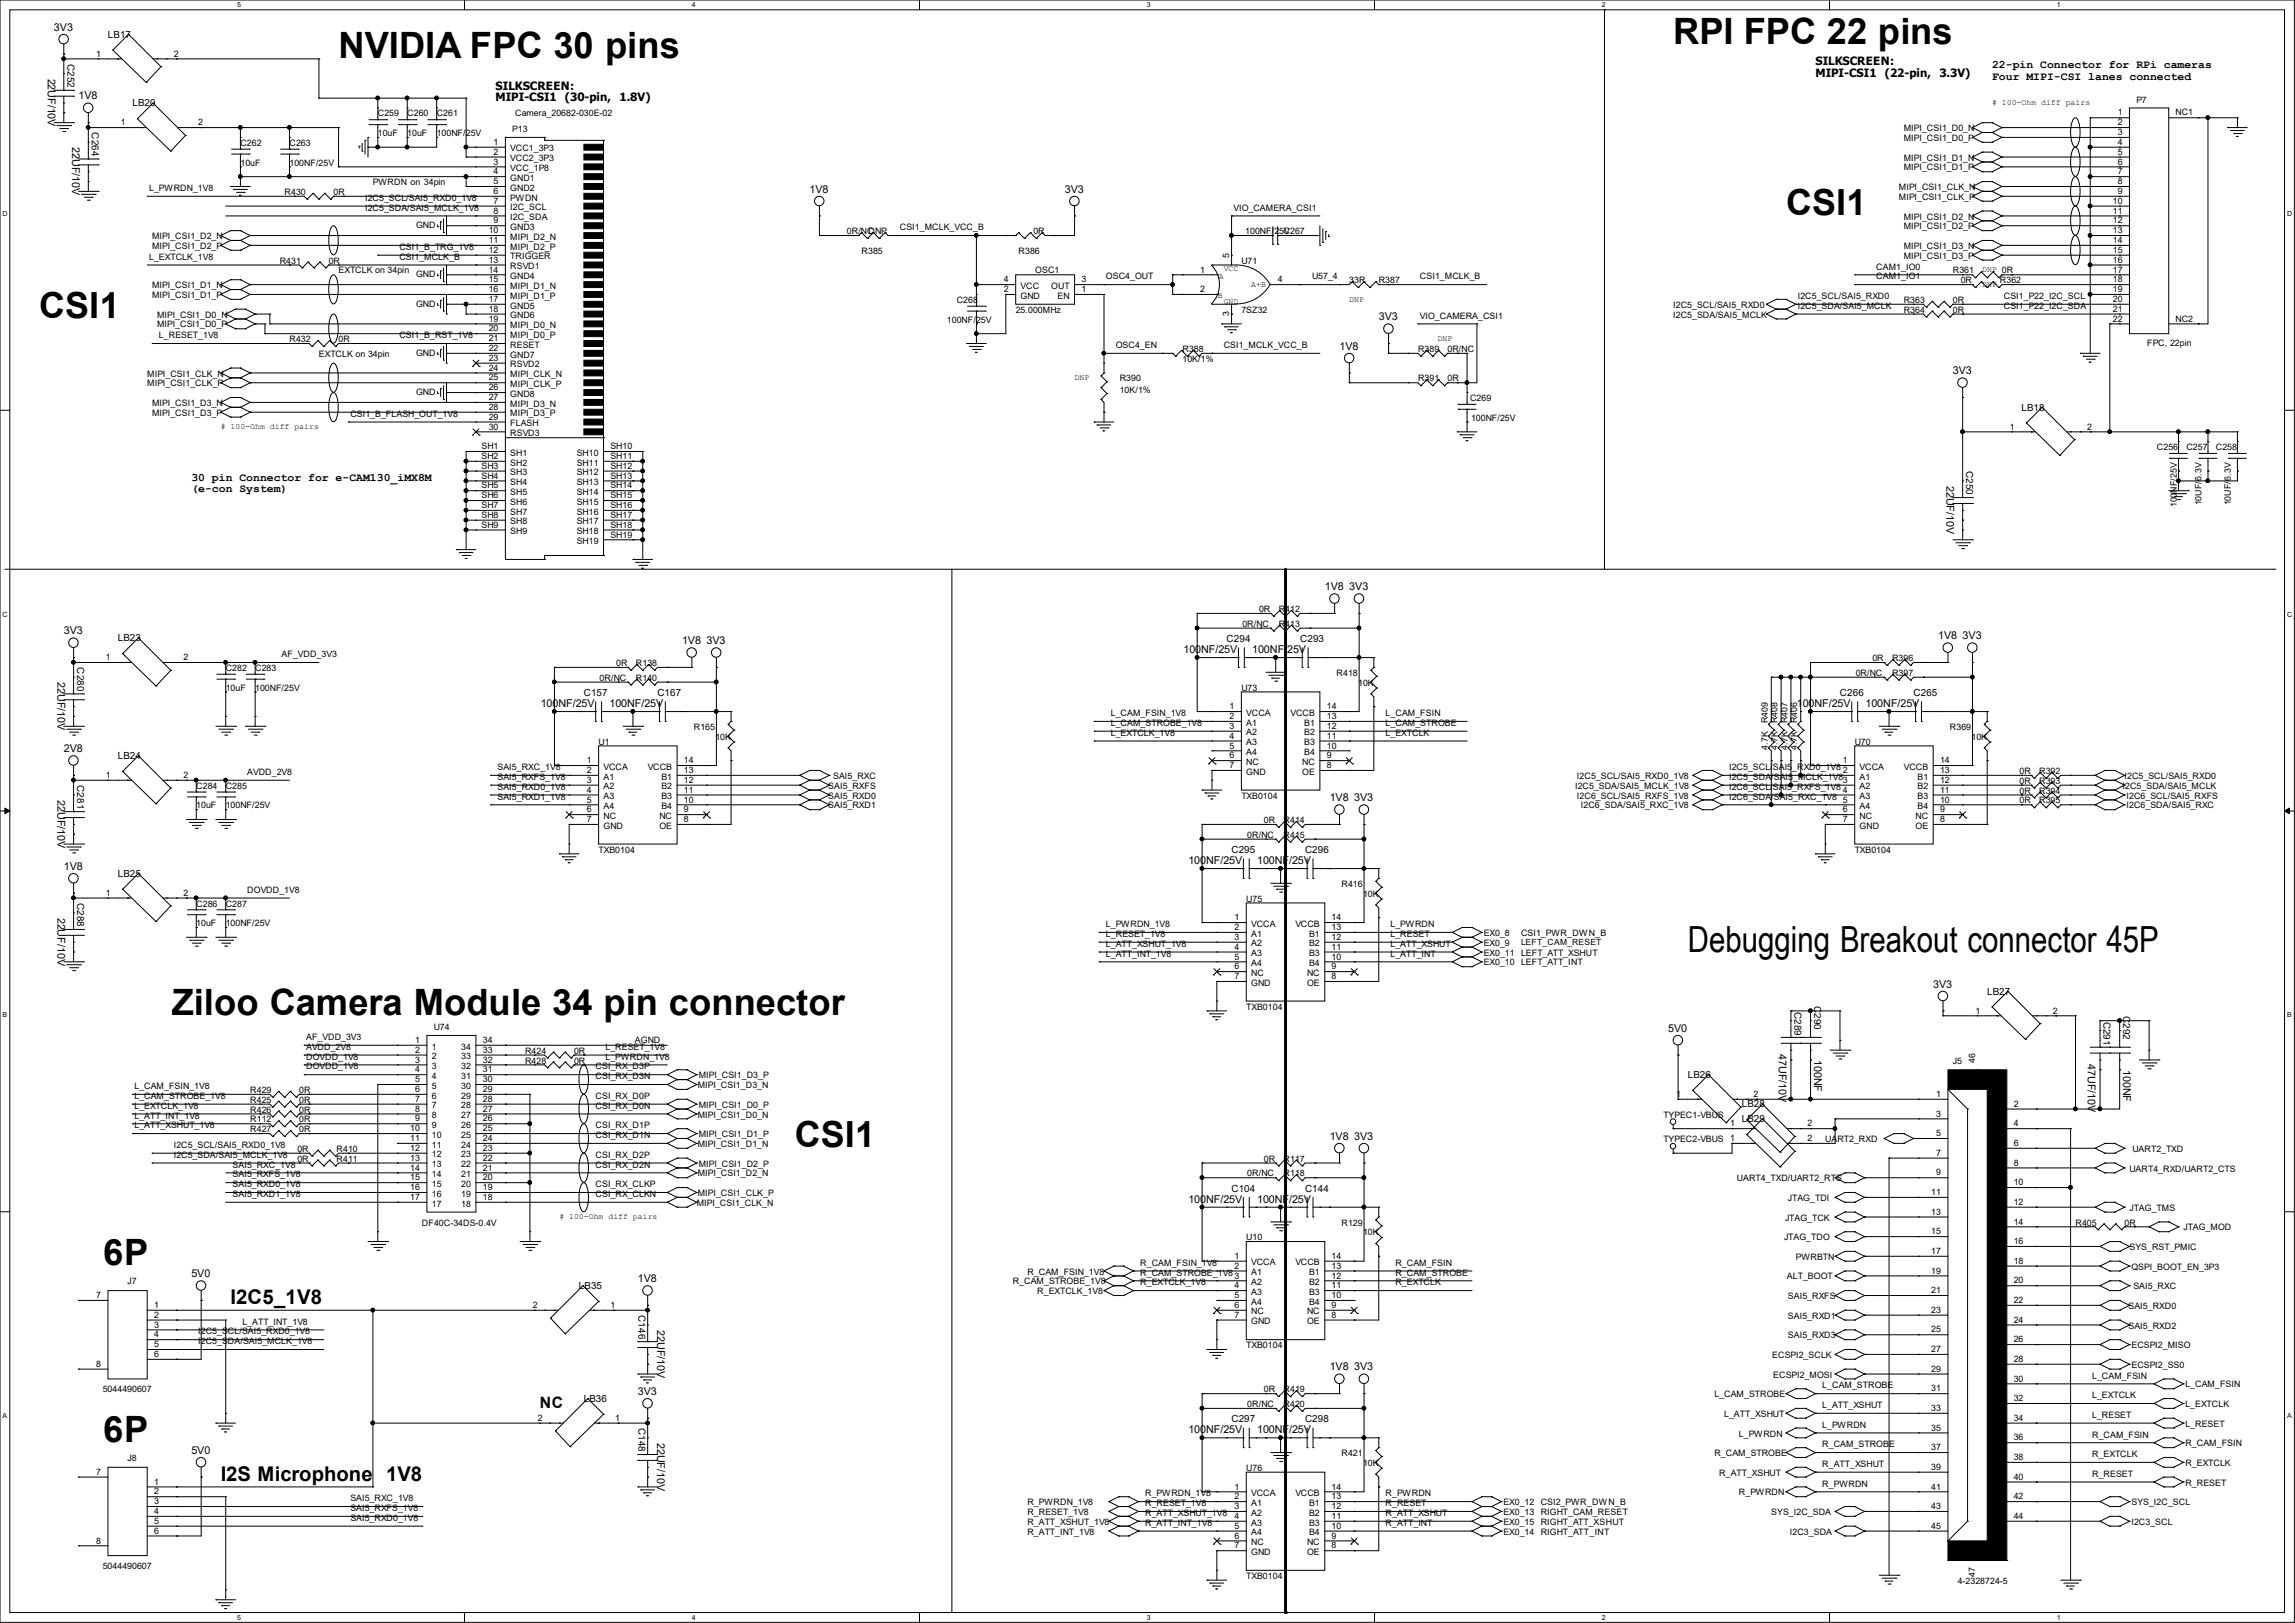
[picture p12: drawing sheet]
<svg xmlns="http://www.w3.org/2000/svg" width="297mm" height="210mm" viewBox="0 0 297 210" stroke-linecap="round" stroke-linejoin="round" font-family="sans-serif">
<defs><g id="words">
<g font-size="4.7">
<text x="216.5" y="5.6">RPI FPC 22 pins</text>
<text x="43.8" y="7.5">NVIDIA FPC 30 pins</text>
<text x="231.1" y="27.8">CSI1</text>
<text x="5.1" y="41.1">CSI1</text>
<text x="218.4" y="123.1">Debugging Breakout connector 45P</text>
<text x="22.2" y="131.4">Ziloo Camera Module 34 pin connector</text>
<text x="102.9" y="148.5">CSI1</text>
<text x="13.3" y="163.7">6P</text>
<text x="13.3" y="186.6">6P</text>
</g>
<g font-size="2.6">
<text x="29.8" y="168.8">I2C5_1V8</text>
<text x="28.6" y="191.6">I2S Microphone 1V8</text>
</g>
<text font-size="2" x="69.8" y="182.2">NC</text>
<g font-size="1.5">
<text x="64.1" y="11.6">SILKSCREEN:</text>
<text x="234.9" y="8.5">SILKSCREEN:</text>
<text x="234.9" y="9.9">MIPI-CSI1</text>
<text x="243.9" y="9.9">(22-pin,</text>
<text x="251" y="9.9">3.3V)</text>
<text x="257.8" y="8.8">22-pin Connector for RPi cameras</text>
<text x="257.8" y="10.3">Four MIPI-CSI lanes connected</text>
<text x="64.1" y="13.1">MIPI-CSI1</text>
<text x="73.1" y="13.1">(30-pin,</text>
<text x="80.2" y="13.1">1.8V)</text>
<text x="24.8" y="62.2">30 pin Connector for e-CAM130_iMX8M</text>
<text x="24.8" y="63.7">(e-con System)</text>
</g>
<g font-size="1.4">
<text x="7" y="4">3V3</text>
<text x="6.2" y="10.2" transform="rotate(90 6.2 10.2)">22UF/10V</text>
<text x="10.2" y="12.9">1V8</text>
<text x="9.4" y="19.1" transform="rotate(90 9.4 19.1)">22UF/10V</text>
<text x="104.8" y="24.9">1V8</text>
<text x="137.8" y="24.9">3V3</text>
<text x="178.4" y="41.4">3V3</text>
<text x="173.4" y="45.3">1V8</text>
<text x="252.7" y="48.4">3V3</text>
<text x="251.9" y="62.9" transform="rotate(90 251.9 62.9)">22UF/10V</text>
<text x="171.4" y="76.4">1V8</text>
<text x="174.6" y="76.4">3V3</text>
<text x="8.3" y="82.1">3V3</text>
<text x="88.3" y="83.4">1V8</text>
<text x="91.4" y="83.4">3V3</text>
<text x="250.8" y="82.7">1V8</text>
<text x="254" y="82.7">3V3</text>
<text x="7.5" y="88.3" transform="rotate(90 7.5 88.3)">22UF/10V</text>
<text x="153.2" y="84.5">100NF/25V</text>
<text x="162.1" y="84.5">100NF/25V</text>
<text x="70" y="91.5">100NF/25V</text>
<text x="78.9" y="91.5">100NF/25V</text>
<text x="232.5" y="91.5">100NF/25V</text>
<text x="241.4" y="91.5">100NF/25V</text>
<text x="8.3" y="97.3">2V8</text>
<text x="7.5" y="103.5" transform="rotate(90 7.5 103.5)">22UF/10V</text>
<text x="172.1" y="103.7">1V8</text>
<text x="175.3" y="103.7">3V3</text>
<text x="8.3" y="112.6">1V8</text>
<text x="153.8" y="111.8">100NF/25V</text>
<text x="162.7" y="111.8">100NF/25V</text>
<text x="7.5" y="118.7" transform="rotate(90 7.5 118.7)">22UF/10V</text>
<text x="250.2" y="127.8">3V3</text>
<text x="215.9" y="133.5">5V0</text>
<text x="230.2" y="136.4" transform="rotate(90 230.2 136.4)">47UF/10V</text>
<text x="234.8" y="137.2" transform="rotate(90 234.8 137.2)">100NF</text>
<text x="270.2" y="137.7" transform="rotate(90 270.2 137.7)">47UF/10V</text>
<text x="274.8" y="138.4" transform="rotate(90 274.8 138.4)">100NF</text>
<text x="172.1" y="147.5">1V8</text>
<text x="175.3" y="147.5">3V3</text>
<text x="153.8" y="155.6">100NF/25V</text>
<text x="162.7" y="155.6">100NF/25V</text>
<text x="24.8" y="165.3">5V0</text>
<text x="82.5" y="165.9">1V8</text>
<text x="85" y="172.1" transform="rotate(90 85 172.1)">22UF/10V</text>
<text x="172.1" y="177.3">1V8</text>
<text x="175.3" y="177.3">3V3</text>
<text x="82.5" y="180.5">3V3</text>
<text x="153.8" y="185.5">100NF/25V</text>
<text x="162.7" y="185.5">100NF/25V</text>
<text x="24.8" y="188.1">5V0</text>
<text x="85" y="186.7" transform="rotate(90 85 186.7)">22UF/10V</text>
</g>
<g font-size="1.3">
<text x="14" y="4.9">LB17</text>
<text x="8.7" y="8.3" transform="rotate(90 8.7 8.3)">C252</text>
<text x="11.9" y="17.1" transform="rotate(90 11.9 17.1)">C264</text>
<text x="17.1" y="13.8">LB20</text>
<text x="261.6" y="53.1">LB18</text>
<text x="254.5" y="61" transform="rotate(90 254.5 61)">C250</text>
<text x="15.2" y="83">LB23</text>
<text x="158.7" y="83.1">C294</text>
<text x="168.3" y="83.1">C293</text>
<text x="10" y="86.4" transform="rotate(90 10 86.4)">C280</text>
<text x="75.6" y="90.1">C157</text>
<text x="85.1" y="90.1">C167</text>
<text x="238.1" y="90.1">C266</text>
<text x="247.6" y="90.1">C265</text>
<text x="10" y="101.6" transform="rotate(90 10 101.6)">C281</text>
<text x="15.2" y="98.2">LB24</text>
<text x="15.2" y="113.5">LB25</text>
<text x="159.4" y="110.4">C295</text>
<text x="168.9" y="110.4">C296</text>
<text x="10" y="116.8" transform="rotate(90 10 116.8)">C288</text>
<text x="232.2" y="130.9" transform="rotate(90 232.2 130.9)">C289</text>
<text x="234.8" y="130.2" transform="rotate(90 234.8 130.2)">C290</text>
<text x="257.2" y="128.7">LB27</text>
<text x="274.8" y="131.4" transform="rotate(90 274.8 131.4)">C292</text>
<text x="272.2" y="132.2" transform="rotate(90 272.2 132.2)">C291</text>
<text x="218.4" y="139.5">LB26</text>
<text x="225.4" y="143.3">LB28</text>
<text x="225.4" y="145.2">LB29</text>
<text x="159.4" y="154.2">C104</text>
<text x="168.9" y="154.2">C144</text>
<text x="74.9" y="166.8">LB35</text>
<text x="82.6" y="170.2" transform="rotate(90 82.6 170.2)">C146</text>
<text x="75.6" y="181.4">LB36</text>
<text x="82.6" y="184.8" transform="rotate(90 82.6 184.8)">C148</text>
<text x="159.4" y="184.1">C297</text>
<text x="168.9" y="184.1">C298</text>
</g>
<g font-size="1.1">
<text x="12.4" y="7.3">1</text>
<text x="22.5" y="7.3">2</text>
<text x="15.6" y="16.2">1</text>
<text x="25.7" y="16.2">2</text>
<text x="48.9" y="15.1">C259</text>
<text x="48.9" y="17.6">10uF</text>
<text x="52.7" y="15.1">C260</text>
<text x="52.7" y="17.6">10uF</text>
<text x="56.5" y="15.1">C261</text>
<text x="56.5" y="17.6">100NF/25V</text>
<text x="66.3" y="17.1">P13</text>
<text x="66.7" y="15.1">Camera_20682-030E-02</text>
<text x="246.4" y="17">MIPI_CSI1_D0_N</text>
<text x="257.8" y="13.6"># 100-Ohm diff pairs</text>
<text x="274.1" y="14.9">1</text>
<text x="274.1" y="16.2">2</text>
<text x="274.1" y="17.5">3</text>
<text x="276.5" y="13.3">P7</text>
<text x="281.6" y="14.9">NC1</text>
<text x="31.1" y="18.9">C262</text>
<text x="31.1" y="21.4">10uF</text>
<text x="37.5" y="18.9">C263</text>
<text x="37.5" y="21.4">100NF/25V</text>
<text x="48.3" y="24">PWRDN on 34pin</text>
<text x="63.9" y="18.8">1</text>
<text x="63.9" y="20">2</text>
<text x="63.9" y="21.3">3</text>
<text x="63.9" y="22.6">4</text>
<text x="63.9" y="23.8">5</text>
<text x="66" y="19.6">VCC1_3P3</text>
<text x="66" y="20.9">VCC2_3P3</text>
<text x="66" y="22.1">VCC_1P8</text>
<text x="66" y="23.4">GND1</text>
<text x="246.4" y="18.2">MIPI_CSI1_D0_P</text>
<text x="246.4" y="22.1">MIPI_CSI1_D1_P</text>
<text x="246.4" y="20.8">MIPI_CSI1_D1_N</text>
<text x="274.1" y="18.8">4</text>
<text x="274.1" y="20">5</text>
<text x="274.1" y="21.3">6</text>
<text x="274.1" y="22.6">7</text>
<text x="274.1" y="23.8">8</text>
<text x="19.3" y="24.7">L_PWRDN_1V8</text>
<text x="36.8" y="25.2">R430</text>
<text x="43.2" y="25.2">0R</text>
<text x="47.2" y="26">I2C5_SCL/SAI5_RXD0_1V8</text>
<text x="47.2" y="27.3">I2C5_SDA/SAI5_MCLK_1V8</text>
<text x="53.8" y="29.5">GND</text>
<text x="63.9" y="25.1">6</text>
<text x="63.9" y="26.4">7</text>
<text x="63.9" y="27.6">8</text>
<text x="63.9" y="28.9">9</text>
<text x="66" y="24.7">GND2</text>
<text x="66" y="26">PWDN</text>
<text x="66" y="27.2">I2C_SCL</text>
<text x="66" y="28.5">I2C_SDA</text>
<text x="66" y="29.8">GND3</text>
<text x="116.5" y="29.8">CSI1_MCLK_VCC_B</text>
<text x="159.6" y="27.3">VIO_CAMERA_CSI1</text>
<text x="245.7" y="25.9">MIPI_CSI1_CLK_P</text>
<text x="245.7" y="24.6">MIPI_CSI1_CLK_N</text>
<text x="246.4" y="28.4">MIPI_CSI1_D2_N</text>
<text x="246.4" y="29.7">MIPI_CSI1_D2_P</text>
<text x="273.4" y="26.4">10</text>
<text x="273.4" y="27.6">11</text>
<text x="273.4" y="28.9">12</text>
<text x="274.1" y="25.1">9</text>
<text x="19.3" y="33.6">L_EXTCLK_1V8</text>
<text x="19.7" y="30.9">MIPI_CSI1_D2_N</text>
<text x="19.7" y="32.2">MIPI_CSI1_D2_P</text>
<text x="36.2" y="34.1">R431</text>
<text x="42.5" y="34.1">0R</text>
<text x="43.8" y="35.4">EXTCLK on 34pin</text>
<text x="51.7" y="32.3">CSI1_B_TRG_1V8</text>
<text x="51.7" y="33.6">CSI1_MCLK_B</text>
<text x="53.8" y="35.9">GND</text>
<text x="63.2" y="30.2">10</text>
<text x="63.2" y="31.5">11</text>
<text x="63.2" y="32.7">12</text>
<text x="63.2" y="34">13</text>
<text x="63.2" y="35.3">14</text>
<text x="66" y="31">MIPI_D2_N</text>
<text x="66" y="32.3">MIPI_D2_P</text>
<text x="66" y="33.6">TRIGGER</text>
<text x="66" y="34.8">RSVD1</text>
<text x="109.6" y="30.3">0R/NC</text>
<text x="111.5" y="32.9">R385</text>
<text x="112.4" y="30.3">DNP</text>
<text x="131.8" y="32.9">R386</text>
<text x="133.7" y="30.3">0R</text>
<text x="134" y="35.4">OSC1</text>
<text x="155.3" y="35.3">1</text>
<text x="158.4" y="35.1">VCC</text>
<text x="159.1" y="33.4" transform="rotate(-90 159.1 33.4)">5</text>
<text x="160.7" y="34.1">U71</text>
<text x="161.2" y="30.3">100NF/25V</text>
<text x="166.1" y="30.3">C267</text>
<text x="242.8" y="34.9">CAM1_IO0</text>
<text x="246.4" y="33.5">MIPI_CSI1_D3_P</text>
<text x="246.4" y="32.2">MIPI_CSI1_D3_N</text>
<text x="252.7" y="35.4">R361</text>
<text x="256.5" y="35.2">DNP 0R</text>
<text x="273.4" y="30.2">13</text>
<text x="273.4" y="31.5">14</text>
<text x="273.4" y="32.7">15</text>
<text x="273.4" y="34">16</text>
<text x="273.4" y="35.3">17</text>
<text x="19.7" y="38.6">MIPI_CSI1_D1_P</text>
<text x="19.7" y="37.3">MIPI_CSI1_D1_N</text>
<text x="20.3" y="41.1">MIPI_CSI1_D0_N</text>
<text x="53.8" y="39.7">GND</text>
<text x="63.2" y="36.5">15</text>
<text x="63.2" y="37.8">16</text>
<text x="63.2" y="39.1">17</text>
<text x="63.2" y="40.3">18</text>
<text x="63.2" y="41.6">19</text>
<text x="66" y="36.1">GND4</text>
<text x="66" y="37.4">MIPI_D1_N</text>
<text x="66" y="38.7">MIPI_D1_P</text>
<text x="66" y="39.9">GND5</text>
<text x="66" y="41.2">GND6</text>
<text x="122.6" y="41.7">100NF/25V</text>
<text x="123.8" y="39.2">C268</text>
<text x="129.9" y="36.5">4</text>
<text x="129.9" y="37.8">2</text>
<text x="131.4" y="40.5">25.000MHz</text>
<text x="132.1" y="37.4">VCC</text>
<text x="132.1" y="38.7">GND</text>
<text x="136.1" y="37.4">OUT</text>
<text x="136.9" y="38.7">EN</text>
<text x="140" y="36.5">3</text>
<text x="140" y="37.8">1</text>
<text x="143.1" y="36.2">OSC4_OUT</text>
<text x="155.3" y="37.8">2</text>
<text x="157.6" y="38.5">B</text>
<text x="157.7" y="36.1">A</text>
<text x="158.4" y="39.3">GND</text>
<text x="159.1" y="40.9" transform="rotate(-90 159.1 40.9)">3</text>
<text x="160.7" y="40.5">7SZ32</text>
<text x="161.9" y="37.1">A+B</text>
<text x="165.4" y="36.5">4</text>
<text x="169.8" y="36.2">U57_4</text>
<text x="174.6" y="39">DNP</text>
<text x="174.6" y="36.7">33R</text>
<text x="178.4" y="36.7">R387</text>
<text x="183.8" y="41.2">VIO_CAMERA_CSI1</text>
<text x="183.8" y="36.2">CSI1_MCLK_B</text>
<text x="216.5" y="41.1">I2C5_SDA/SAI5_MCLK</text>
<text x="216.5" y="39.8">I2C5_SCL/SAI5_RXD0</text>
<text x="232.7" y="38.7">I2C5_SCL/SAI5_RXD0</text>
<text x="232.7" y="40">I2C5_SDA/SAI5_MCLK</text>
<text x="242.8" y="36.2">CAM1_IO1</text>
<text x="246.4" y="39.2">R363</text>
<text x="246.4" y="40.5">R364</text>
<text x="252.7" y="39.2">0R</text>
<text x="252.7" y="40.5">0R</text>
<text x="253.7" y="36.7">0R</text>
<text x="256.5" y="37.1">DNP</text>
<text x="258.8" y="36.7">R362</text>
<text x="259.3" y="38.7">CSI1_P22_I2C_SCL</text>
<text x="259.3" y="40">CSI1_P22_I2C_SDA</text>
<text x="273.4" y="36.5">18</text>
<text x="273.4" y="37.8">19</text>
<text x="273.4" y="39.1">20</text>
<text x="273.4" y="40.3">21</text>
<text x="273.4" y="41.6">22</text>
<text x="281.6" y="41.6">NC2</text>
<text x="20.3" y="42.4">MIPI_CSI1_D0_P</text>
<text x="20.6" y="43.8">L_RESET_1V8</text>
<text x="37.5" y="44.3">R432</text>
<text x="41.3" y="46.2">EXTCLK on 34pin</text>
<text x="43.8" y="44.3">0R</text>
<text x="51.7" y="43.8">CSI1_B_RST_1V8</text>
<text x="53.8" y="46.1">GND</text>
<text x="63.2" y="42.9">20</text>
<text x="63.2" y="44.2">21</text>
<text x="63.2" y="45.4">22</text>
<text x="63.2" y="46.7">23</text>
<text x="63.2" y="48">24</text>
<text x="66" y="42.5">MIPI_D0_N</text>
<text x="66" y="43.7">MIPI_D0_P</text>
<text x="66" y="45">RESET</text>
<text x="66" y="46.3">GND7</text>
<text x="66" y="47.5">RSVD2</text>
<text x="144.4" y="45">OSC4_EN</text>
<text x="153" y="45.6">R388</text>
<text x="153" y="46.8">10K/1%</text>
<text x="158.4" y="45">CSI1_MCLK_VCC_B</text>
<text x="183.5" y="45.6">R389</text>
<text x="186.1" y="44.1">DNP</text>
<text x="187.3" y="45.6">0R/NC</text>
<text x="277.9" y="44.8">FPC, 22pin</text>
<text x="19" y="50">MIPI_CSI1_CLK_P</text>
<text x="19" y="48.7">MIPI_CSI1_CLK_N</text>
<text x="19.7" y="53.8">MIPI_CSI1_D3_P</text>
<text x="19.7" y="52.5">MIPI_CSI1_D3_N</text>
<text x="45.3" y="53.9">CSI1_B_FLASH_OUT_1V8</text>
<text x="53.8" y="51.1">GND</text>
<text x="63.2" y="49.2">25</text>
<text x="63.2" y="50.5">26</text>
<text x="63.2" y="51.8">27</text>
<text x="63.2" y="53">28</text>
<text x="66" y="48.8">MIPI_CLK_N</text>
<text x="66" y="50.1">MIPI_CLK_P</text>
<text x="66" y="51.4">GND8</text>
<text x="66" y="52.6">MIPI_D3_N</text>
<text x="66" y="53.9">MIPI_D3_P</text>
<text x="139.1" y="49.2">DNP</text>
<text x="144.9" y="49.4">R390</text>
<text x="144.9" y="50.9">10K/1%</text>
<text x="183.5" y="49.4">R391</text>
<text x="187.3" y="49.4">0R</text>
<text x="190.2" y="51.9">C269</text>
<text x="28.6" y="55.5"># 100-Ohm diff pairs</text>
<text x="62.3" y="58.1">SH1</text>
<text x="62.3" y="59.4">SH2</text>
<text x="63.2" y="54.3">29</text>
<text x="63.2" y="55.6">30</text>
<text x="66" y="55.2">FLASH</text>
<text x="66" y="56.4">RSVD3</text>
<text x="66" y="59">SH1</text>
<text x="74.6" y="59">SH10</text>
<text x="79" y="58.1">SH10</text>
<text x="79" y="59.4">SH11</text>
<text x="190.4" y="54.4">100NF/25V</text>
<text x="260.1" y="55.6">1</text>
<text x="270.1" y="55.6">2</text>
<text x="279.1" y="58.3">C256</text>
<text x="283" y="58.3">C257</text>
<text x="286.8" y="58.3">C258</text>
<text x="62.3" y="60.7">SH3</text>
<text x="62.3" y="61.9">SH4</text>
<text x="62.3" y="63.2">SH5</text>
<text x="62.3" y="64.5">SH6</text>
<text x="62.3" y="65.7">SH7</text>
<text x="66" y="60.2">SH2</text>
<text x="66" y="61.5">SH3</text>
<text x="66" y="62.8">SH4</text>
<text x="66" y="64.1">SH5</text>
<text x="66" y="65.3">SH6</text>
<text x="74.6" y="60.2">SH11</text>
<text x="74.6" y="61.5">SH12</text>
<text x="74.6" y="62.8">SH13</text>
<text x="74.6" y="64.1">SH14</text>
<text x="74.6" y="65.3">SH15</text>
<text x="79" y="60.7">SH12</text>
<text x="79" y="61.9">SH13</text>
<text x="79" y="63.2">SH14</text>
<text x="79" y="64.5">SH15</text>
<text x="79" y="65.7">SH16</text>
<text x="281.7" y="65.7" transform="rotate(-90 281.7 65.7)">100NF/25V</text>
<text x="284.9" y="65.4" transform="rotate(-90 284.9 65.4)">10UF/6.3V</text>
<text x="288.7" y="65.4" transform="rotate(-90 288.7 65.4)">10UF/6.3V</text>
<text x="62.3" y="67">SH8</text>
<text x="62.3" y="68.3">SH9</text>
<text x="66" y="66.6">SH7</text>
<text x="66" y="67.9">SH8</text>
<text x="66" y="69.1">SH9</text>
<text x="74.6" y="66.6">SH16</text>
<text x="74.6" y="67.9">SH17</text>
<text x="74.6" y="69.1">SH18</text>
<text x="74.6" y="70.4">SH19</text>
<text x="79" y="67">SH17</text>
<text x="79" y="68.3">SH18</text>
<text x="79" y="69.6">SH19</text>
<text x="160.8" y="81.1">0R/NC</text>
<text x="162.9" y="79.2">0R</text>
<text x="165.5" y="79.2">R412</text>
<text x="165.5" y="81.1">R413</text>
<text x="13.7" y="85.4">1</text>
<text x="23.7" y="85.4">2</text>
<text x="29.2" y="86.8">C282</text>
<text x="29.2" y="89.4">10uF</text>
<text x="33" y="86.8">C283</text>
<text x="33" y="89.4">100NF/25V</text>
<text x="36.4" y="85">AF_VDD_3V3</text>
<text x="77.6" y="88.1">0R/NC</text>
<text x="79.8" y="86.2">0R</text>
<text x="82.3" y="88.1">R140</text>
<text x="82.3" y="86.2">R138</text>
<text x="160.7" y="89.4">U73</text>
<text x="173" y="87.5">R418</text>
<text x="175.8" y="88.7">10K</text>
<text x="240.2" y="87.5">0R/NC</text>
<text x="242.3" y="85.6">0R</text>
<text x="244.9" y="85.6">R396</text>
<text x="244.9" y="87.5">R397</text>
<text x="89.8" y="94.4">R165</text>
<text x="92.6" y="95.7">10K</text>
<text x="143.8" y="92.7">L_CAM_FSIN_1V8</text>
<text x="143.8" y="95.2">L_EXTCLK_1V8</text>
<text x="143.8" y="93.9">L_CAM_STROBE_1V8</text>
<text x="159.1" y="91.8">1</text>
<text x="159.1" y="93">2</text>
<text x="159.1" y="94.3">3</text>
<text x="159.1" y="95.6">4</text>
<text x="161.3" y="92.6">VCCA</text>
<text x="161.3" y="93.9">A1</text>
<text x="161.3" y="95.2">A2</text>
<text x="167" y="92.6">VCCB</text>
<text x="168.8" y="95.2">B2</text>
<text x="168.8" y="93.9">B1</text>
<text x="171.7" y="95.6">11</text>
<text x="171.7" y="94.3">12</text>
<text x="171.7" y="93">13</text>
<text x="171.7" y="91.8">14</text>
<text x="179.3" y="92.7">L_CAM_FSIN</text>
<text x="179.3" y="95.2">L_EXTCLK</text>
<text x="179.3" y="93.9">L_CAM_STROBE</text>
<text x="228.8" y="93.6" transform="rotate(-90 228.8 93.6)">R409</text>
<text x="230" y="93.6" transform="rotate(-90 230 93.6)">R408</text>
<text x="231.3" y="93.6" transform="rotate(-90 231.3 93.6)">R407</text>
<text x="232.6" y="93.6" transform="rotate(-90 232.6 93.6)">R406</text>
<text x="252.3" y="94.4">R369</text>
<text x="255.1" y="95.7">10K</text>
<text x="13.7" y="100.7">1</text>
<text x="23.7" y="100.7">2</text>
<text x="32" y="100.3">AVDD_2V8</text>
<text x="64.4" y="100.9">SAI5_RXFS_1V8</text>
<text x="64.4" y="99.7">SAI5_RXC_1V8</text>
<text x="75.9" y="98.8">1</text>
<text x="75.9" y="100">2</text>
<text x="75.9" y="101.3">3</text>
<text x="77.5" y="96.4">U1</text>
<text x="78.1" y="99.6">VCCA</text>
<text x="78.1" y="100.9">A1</text>
<text x="83.8" y="99.6">VCCB</text>
<text x="85.6" y="100.9">B1</text>
<text x="88.5" y="101.3">12</text>
<text x="88.5" y="100">13</text>
<text x="88.5" y="98.8">14</text>
<text x="107.8" y="100.8">SAI5_RXC</text>
<text x="159.1" y="96.9">5</text>
<text x="159.1" y="99.4">7</text>
<text x="159.1" y="98.1">6</text>
<text x="161.3" y="96.4">A3</text>
<text x="161.3" y="97.7">A4</text>
<text x="161.3" y="100.2">GND</text>
<text x="161.3" y="99">NC</text>
<text x="168.5" y="100.2">OE</text>
<text x="168.5" y="99">NC</text>
<text x="168.8" y="97.7">B4</text>
<text x="168.8" y="96.4">B3</text>
<text x="171.7" y="99.4">8</text>
<text x="171.7" y="96.9">10</text>
<text x="171.7" y="98.1">9</text>
<text x="204.1" y="100.8">I2C5_SCL/SAI5_RXD0_1V8</text>
<text x="223.8" y="99.7">I2C5_SCL/SAI5_RXD0_1V8</text>
<text x="223.8" y="100.9">I2C5_SDA/SAI5_MCLK_1V8</text>
<text x="228.8" y="97" transform="rotate(-90 228.8 97)">4.7K</text>
<text x="230" y="97" transform="rotate(-90 230 97)">4.7K</text>
<text x="231.3" y="97" transform="rotate(-90 231.3 97)">4.7K</text>
<text x="232.6" y="97" transform="rotate(-90 232.6 97)">4.7K</text>
<text x="238.5" y="98.8">1</text>
<text x="238.5" y="100">2</text>
<text x="238.5" y="101.3">3</text>
<text x="240" y="96.4">U70</text>
<text x="240.7" y="99.6">VCCA</text>
<text x="240.7" y="100.9">A1</text>
<text x="246.4" y="99.6">VCCB</text>
<text x="248.2" y="100.9">B1</text>
<text x="251.1" y="101.3">12</text>
<text x="251.1" y="100">13</text>
<text x="251.1" y="98.8">14</text>
<text x="261.4" y="101.4">0R</text>
<text x="261.4" y="100.2">0R</text>
<text x="263.9" y="101.4">R393</text>
<text x="263.9" y="100.2">R392</text>
<text x="275" y="100.8">I2C5_SCL/SAI5_RXD0</text>
<text x="25.4" y="102.1">C284</text>
<text x="25.4" y="104.6">10uF</text>
<text x="29.2" y="102.1">C285</text>
<text x="29.2" y="104.6">100NF/25V</text>
<text x="64.4" y="102.2">SAI5_RXD0_1V8</text>
<text x="64.4" y="103.5">SAI5_RXD1_1V8</text>
<text x="75.9" y="102.6">4</text>
<text x="75.9" y="103.8">5</text>
<text x="75.9" y="106.4">7</text>
<text x="75.9" y="105.1">6</text>
<text x="78.1" y="102.2">A2</text>
<text x="78.1" y="103.4">A3</text>
<text x="78.1" y="104.7">A4</text>
<text x="78.1" y="107.2">GND</text>
<text x="78.1" y="106">NC</text>
<text x="85.3" y="107.2">OE</text>
<text x="85.3" y="106">NC</text>
<text x="85.6" y="104.7">B4</text>
<text x="85.6" y="103.4">B3</text>
<text x="85.6" y="102.2">B2</text>
<text x="88.5" y="106.4">8</text>
<text x="88.5" y="103.8">10</text>
<text x="88.5" y="102.6">11</text>
<text x="88.5" y="105.1">9</text>
<text x="107.2" y="102.1">SAI5_RXFS</text>
<text x="107.2" y="103.3">SAI5_RXD0</text>
<text x="107.2" y="104.6">SAI5_RXD1</text>
<text x="160.7" y="103.3">TXB0104</text>
<text x="163.6" y="106.5">0R</text>
<text x="166.1" y="106.5">R414</text>
<text x="203.8" y="102.1">I2C5_SDA/SAI5_MCLK_1V8</text>
<text x="204.1" y="103.3">I2C6_SCL/SAI5_RXFS_1V8</text>
<text x="204.6" y="104.6">I2C6_SDA/SAI5_RXC_1V8</text>
<text x="223.8" y="102.2">I2C6_SCL/SAI5_RXFS_1V8</text>
<text x="223.8" y="103.5">I2C6_SDA/SAI5_RXC_1V8</text>
<text x="238.5" y="102.6">4</text>
<text x="238.5" y="103.8">5</text>
<text x="238.5" y="106.4">7</text>
<text x="238.5" y="105.1">6</text>
<text x="240.7" y="102.2">A2</text>
<text x="240.7" y="103.4">A3</text>
<text x="240.7" y="104.7">A4</text>
<text x="240.7" y="107.2">GND</text>
<text x="240.7" y="106">NC</text>
<text x="247.9" y="107.2">OE</text>
<text x="247.9" y="106">NC</text>
<text x="248.2" y="104.7">B4</text>
<text x="248.2" y="103.4">B3</text>
<text x="248.2" y="102.2">B2</text>
<text x="251.1" y="106.4">8</text>
<text x="251.1" y="103.8">10</text>
<text x="251.1" y="102.6">11</text>
<text x="251.1" y="105.1">9</text>
<text x="261.4" y="104">0R</text>
<text x="261.4" y="102.7">0R</text>
<text x="263.9" y="104">R395</text>
<text x="263.9" y="102.7">R394</text>
<text x="274.7" y="102.1">I2C5_SDA/SAI5_MCLK</text>
<text x="275.2" y="103.3">I2C6_SCL/SAI5_RXFS</text>
<text x="275.2" y="104.6">I2C6_SDA/SAI5_RXC</text>
<text x="77.5" y="110.3">TXB0104</text>
<text x="161.4" y="108.4">0R/NC</text>
<text x="166.1" y="108.4">R415</text>
<text x="240" y="110.3">TXB0104</text>
<text x="13.7" y="115.9">1</text>
<text x="23.7" y="115.9">2</text>
<text x="25.4" y="117.3">C286</text>
<text x="25.4" y="119.8">10uF</text>
<text x="29.2" y="117.3">C287</text>
<text x="29.2" y="119.8">100NF/25V</text>
<text x="32" y="115.5">DOVDD_1V8</text>
<text x="143.1" y="120">L_PWRDN_1V8</text>
<text x="159.8" y="119.1">1</text>
<text x="161.3" y="116.7">U75</text>
<text x="161.9" y="119.9">VCCA</text>
<text x="167.6" y="119.9">VCCB</text>
<text x="172.3" y="119.1">14</text>
<text x="173.6" y="114.8">R416</text>
<text x="176.4" y="116">10K</text>
<text x="180" y="120">L_PWRDN</text>
<text x="143.1" y="121.2">L_RESET_1V8</text>
<text x="143.1" y="122.5">L_ATT_XSHUT_1V8</text>
<text x="143.1" y="123.8">L_ATT_INT_1V8</text>
<text x="159.8" y="120.4">2</text>
<text x="159.8" y="121.6">3</text>
<text x="159.8" y="122.9">4</text>
<text x="159.8" y="124.2">5</text>
<text x="159.8" y="125.4">6</text>
<text x="161.9" y="121.2">A1</text>
<text x="161.9" y="122.5">A2</text>
<text x="161.9" y="123.7">A3</text>
<text x="161.9" y="125">A4</text>
<text x="169.4" y="125">B4</text>
<text x="169.4" y="123.7">B3</text>
<text x="169.4" y="122.5">B2</text>
<text x="169.4" y="121.2">B1</text>
<text x="172.3" y="124.2">10</text>
<text x="172.3" y="122.9">11</text>
<text x="172.3" y="121.6">12</text>
<text x="172.3" y="120.4">13</text>
<text x="172.3" y="125.4">9</text>
<text x="180" y="122.5">L_ATT_XSHUT</text>
<text x="180" y="121.2">L_RESET</text>
<text x="180" y="123.8">L_ATT_INT</text>
<text x="192" y="123.7">EX0_11</text>
<text x="192" y="122.4">EX0_9</text>
<text x="192" y="121.1">EX0_8</text>
<text x="192" y="124.9">EX0_10</text>
<text x="196.8" y="121.1">CSI1_PWR_DWN_B</text>
<text x="196.8" y="122.3">LEFT_CAM_RESET</text>
<text x="196.8" y="123.7">LEFT_ATT_XSHUT</text>
<text x="196.8" y="124.9">LEFT_ATT_INT</text>
<text x="159.8" y="126.7">7</text>
<text x="161.3" y="130.6">TXB0104</text>
<text x="161.9" y="127.6">GND</text>
<text x="161.9" y="126.3">NC</text>
<text x="169.2" y="127.6">OE</text>
<text x="169.2" y="126.3">NC</text>
<text x="172.3" y="126.7">8</text>
<text x="255.7" y="131.1">1</text>
<text x="265.7" y="131.1">2</text>
<text x="39.6" y="134.6">AF_VDD_3V3</text>
<text x="39.6" y="135.8">AVDD_2V8</text>
<text x="39.6" y="137.1">DOVDD_1V8</text>
<text x="53.7" y="135">1</text>
<text x="53.7" y="136.2">2</text>
<text x="53.7" y="137.5">3</text>
<text x="55.9" y="135.8">1</text>
<text x="55.9" y="137.1">2</text>
<text x="56.1" y="133.3">U74</text>
<text x="59.7" y="137.1">33</text>
<text x="59.7" y="135.8">34</text>
<text x="62.5" y="137.5">32</text>
<text x="62.5" y="136.2">33</text>
<text x="62.5" y="135">34</text>
<text x="67.9" y="137.6">R428</text>
<text x="67.9" y="136.4">R424</text>
<text x="74.3" y="137.6">0R</text>
<text x="74.3" y="136.4">0R</text>
<text x="78.4" y="135.8">L_RESET_1V8</text>
<text x="78.4" y="137.1">L_PWRDN_1V8</text>
<text x="82.2" y="135">AGND</text>
<text x="252.7" y="137.6">J5</text>
<text x="255.6" y="137.5" transform="rotate(-90 255.6 137.5)">46</text>
<text x="17.4" y="142.2">L_CAM_STROBE_1V8</text>
<text x="17.4" y="143.5">L_EXTCLK_1V8</text>
<text x="17.4" y="140.9">L_CAM_FSIN_1V8</text>
<text x="32.4" y="141.4">R429</text>
<text x="32.4" y="144">R426</text>
<text x="32.4" y="142.7">R425</text>
<text x="38.7" y="141.4">0R</text>
<text x="38.7" y="144">0R</text>
<text x="38.7" y="142.7">0R</text>
<text x="39.6" y="138.4">DOVDD_1V8</text>
<text x="53.7" y="138.8">4</text>
<text x="53.7" y="140">5</text>
<text x="53.7" y="141.3">6</text>
<text x="53.7" y="142.6">7</text>
<text x="53.7" y="143.8">8</text>
<text x="55.9" y="138.3">3</text>
<text x="55.9" y="139.6">4</text>
<text x="55.9" y="140.9">5</text>
<text x="55.9" y="142.2">6</text>
<text x="55.9" y="143.4">7</text>
<text x="59.7" y="143.4">28</text>
<text x="59.7" y="142.2">29</text>
<text x="59.7" y="140.9">30</text>
<text x="59.7" y="139.6">31</text>
<text x="59.7" y="138.3">32</text>
<text x="62.5" y="143.8">27</text>
<text x="62.5" y="142.6">28</text>
<text x="62.5" y="141.3">29</text>
<text x="62.5" y="140">30</text>
<text x="62.5" y="138.8">31</text>
<text x="77.1" y="142.2">CSI_RX_D0P</text>
<text x="77.1" y="143.5">CSI_RX_D0N</text>
<text x="77.1" y="139.7">CSI_RX_D3N</text>
<text x="77.1" y="138.4">CSI_RX_D3P</text>
<text x="90.3" y="140.8">MIPI_CSI1_D3_N</text>
<text x="90.4" y="143.3">MIPI_CSI1_D0_P</text>
<text x="90.4" y="139.5">MIPI_CSI1_D3_P</text>
<text x="216.9" y="141.9">1</text>
<text x="226.9" y="141.9">2</text>
<text x="250.6" y="141.9">1</text>
<text x="260.6" y="143.2">2</text>
<text x="17.4" y="146">L_ATT_XSHUT_1V8</text>
<text x="17.4" y="144.7">L_ATT_INT_1V8</text>
<text x="22.5" y="148.5">I2C5_SCL/SAI5_RXD0_1V8</text>
<text x="22.5" y="149.8">I2C5_SDA/SAI5_MCLK_1V8</text>
<text x="32.4" y="145.2">R112</text>
<text x="32.4" y="146.5">R427</text>
<text x="38.5" y="149.1">0R</text>
<text x="38.7" y="145.2">0R</text>
<text x="38.7" y="146.5">0R</text>
<text x="43.6" y="149.1">R410</text>
<text x="53.1" y="146.4">10</text>
<text x="53.1" y="147.7">11</text>
<text x="53.1" y="148.9">12</text>
<text x="53.7" y="145.1">9</text>
<text x="55.9" y="144.7">8</text>
<text x="55.9" y="146">9</text>
<text x="55.9" y="147.2">10</text>
<text x="55.9" y="148.5">11</text>
<text x="55.9" y="149.8">12</text>
<text x="59.7" y="149.8">23</text>
<text x="59.7" y="148.5">24</text>
<text x="59.7" y="147.2">25</text>
<text x="59.7" y="146">26</text>
<text x="59.7" y="144.7">27</text>
<text x="62.5" y="148.9">23</text>
<text x="62.5" y="147.7">24</text>
<text x="62.5" y="146.4">25</text>
<text x="62.5" y="145.1">26</text>
<text x="77.1" y="149.8">CSI_RX_D2P</text>
<text x="77.1" y="147.3">CSI_RX_D1N</text>
<text x="77.1" y="146">CSI_RX_D1P</text>
<text x="90.3" y="148.4">MIPI_CSI1_D1_N</text>
<text x="90.3" y="144.6">MIPI_CSI1_D0_N</text>
<text x="90.4" y="147.2">MIPI_CSI1_D1_P</text>
<text x="215.3" y="144.6">TYPEC1-VBUS</text>
<text x="215.3" y="147.8">TYPEC2-VBUS</text>
<text x="223.9" y="145.8">1</text>
<text x="223.9" y="147.7">1</text>
<text x="233.9" y="145.8">2</text>
<text x="233.9" y="147.7">2</text>
<text x="236.2" y="147.8">UART2_RXD</text>
<text x="250.6" y="144.5">3</text>
<text x="250.6" y="147">5</text>
<text x="250.6" y="149.6">7</text>
<text x="260.6" y="145.8">4</text>
<text x="260.6" y="148.3">6</text>
<text x="276" y="149.1">UART2_TXD</text>
<text x="30.1" y="151.1">SAI5_RXC_1V8</text>
<text x="30.1" y="152.4">SAI5_RXFS_1V8</text>
<text x="30.1" y="153.6">SAI5_RXD0_1V8</text>
<text x="30.1" y="154.9">SAI5_RXD1_1V8</text>
<text x="38.5" y="150.3">0R</text>
<text x="43.6" y="150.3">R411</text>
<text x="53.1" y="150.2">13</text>
<text x="53.1" y="151.5">14</text>
<text x="53.1" y="152.7">15</text>
<text x="53.1" y="154">16</text>
<text x="53.1" y="155.3">17</text>
<text x="55.9" y="151">13</text>
<text x="55.9" y="152.3">14</text>
<text x="55.9" y="153.6">15</text>
<text x="55.9" y="154.9">16</text>
<text x="59.7" y="154.9">19</text>
<text x="59.7" y="153.6">20</text>
<text x="59.7" y="152.3">21</text>
<text x="59.7" y="151">22</text>
<text x="62.5" y="155.3">18</text>
<text x="62.5" y="154">19</text>
<text x="62.5" y="152.7">20</text>
<text x="62.5" y="151.5">21</text>
<text x="62.5" y="150.2">22</text>
<text x="77.1" y="154.9">CSI_RX_CLKN</text>
<text x="77.1" y="153.6">CSI_RX_CLKP</text>
<text x="77.1" y="151.1">CSI_RX_D2N</text>
<text x="90.3" y="154.8">MIPI_CSI1_CLK_P</text>
<text x="90.3" y="152.2">MIPI_CSI1_D2_N</text>
<text x="90.4" y="151">MIPI_CSI1_D2_P</text>
<text x="161.4" y="152.2">0R/NC</text>
<text x="163.6" y="150.3">0R</text>
<text x="166.1" y="150.3">R117</text>
<text x="166.1" y="152.2">R118</text>
<text x="224.8" y="152.9">UART4_TXD/UART2_RTS</text>
<text x="231.4" y="155.4">JTAG_TDI</text>
<text x="249.9" y="154.6">11</text>
<text x="250.6" y="152.1">9</text>
<text x="260.6" y="150.8">8</text>
<text x="260.6" y="153.4">10</text>
<text x="260.6" y="155.9">12</text>
<text x="275.6" y="151.6">UART4_RXD/UART2_CTS</text>
<text x="54.6" y="158.6">DF40C-34DS-0.4V</text>
<text x="55.9" y="156.1">17</text>
<text x="59.7" y="156.1">18</text>
<text x="72.4" y="157.8"># 100-Ohm diff pairs</text>
<text x="90.2" y="156">MIPI_CSI1_CLK_N</text>
<text x="161.3" y="160.5">U10</text>
<text x="173.6" y="158.6">R129</text>
<text x="176.4" y="159.9">10K</text>
<text x="230.9" y="160.5">JTAG_TDO</text>
<text x="231" y="157.9">JTAG_TCK</text>
<text x="249.9" y="157.2">13</text>
<text x="249.9" y="159.7">15</text>
<text x="260.6" y="158.5">14</text>
<text x="260.6" y="161">16</text>
<text x="268.6" y="158.6">R405</text>
<text x="275" y="158.6">0R</text>
<text x="275.6" y="156.7">JTAG_TMS</text>
<text x="275.6" y="161.8">SYS_RST_PMIC</text>
<text x="282.6" y="159.2">JTAG_MOD</text>
<text x="12.4" y="168">7</text>
<text x="16.5" y="166.2">J7</text>
<text x="131.1" y="166.2">R_CAM_STROBE_1V8</text>
<text x="133" y="164.9">R_CAM_FSIN_1V8</text>
<text x="134.2" y="167.5">R_EXTCLK_1V8</text>
<text x="147.6" y="163.8">R_CAM_FSIN_1V8</text>
<text x="147.6" y="165.1">R_CAM_STROBE_1V8</text>
<text x="147.6" y="166.3">R_EXTCLK_1V8</text>
<text x="159.8" y="162.9">1</text>
<text x="159.8" y="164.2">2</text>
<text x="159.8" y="165.4">3</text>
<text x="159.8" y="166.7">4</text>
<text x="159.8" y="168">5</text>
<text x="161.9" y="163.7">VCCA</text>
<text x="161.9" y="165">A1</text>
<text x="161.9" y="166.3">A2</text>
<text x="161.9" y="167.6">A3</text>
<text x="167.6" y="163.7">VCCB</text>
<text x="169.4" y="167.6">B3</text>
<text x="169.4" y="166.3">B2</text>
<text x="169.4" y="165">B1</text>
<text x="172.3" y="168">10</text>
<text x="172.3" y="166.7">11</text>
<text x="172.3" y="165.4">12</text>
<text x="172.3" y="164.2">13</text>
<text x="172.3" y="162.9">14</text>
<text x="180.6" y="163.8">R_CAM_FSIN</text>
<text x="180.6" y="165.1">R_CAM_STROBE</text>
<text x="180.6" y="166.3">R_EXTCLK</text>
<text x="231.3" y="165.6">ALT_BOOT</text>
<text x="232.4" y="163">PWRBTN</text>
<text x="249.9" y="162.3">17</text>
<text x="249.9" y="164.8">19</text>
<text x="249.9" y="167.3">21</text>
<text x="260.6" y="163.5">18</text>
<text x="260.6" y="166.1">20</text>
<text x="275.8" y="164.3">QSPI_BOOT_EN_3P3</text>
<text x="276.1" y="166.8">SAI5_RXC</text>
<text x="19.9" y="169.2">1</text>
<text x="19.9" y="170.5">2</text>
<text x="19.9" y="171.8">3</text>
<text x="19.9" y="173.1">4</text>
<text x="25.7" y="172.7">I2C5_SCL/SAI5_RXD0_1V8</text>
<text x="25.7" y="173.9">I2C5_SDA/SAI5_MCLK_1V8</text>
<text x="31.4" y="171.4">L_ATT_INT_1V8</text>
<text x="69" y="169.2">2</text>
<text x="79" y="169.2">1</text>
<text x="159.8" y="170.5">7</text>
<text x="159.8" y="169.2">6</text>
<text x="161.9" y="168.8">A4</text>
<text x="161.9" y="171.4">GND</text>
<text x="161.9" y="170.1">NC</text>
<text x="169.2" y="171.4">OE</text>
<text x="169.2" y="170.1">NC</text>
<text x="169.4" y="168.8">B4</text>
<text x="172.3" y="170.5">8</text>
<text x="172.3" y="169.2">9</text>
<text x="231.4" y="168.1">SAI5_RXFS</text>
<text x="231.4" y="170.6">SAI5_RXD1</text>
<text x="231.4" y="173.2">SAI5_RXD3</text>
<text x="249.9" y="169.9">23</text>
<text x="249.9" y="172.4">25</text>
<text x="260.6" y="168.6">22</text>
<text x="260.6" y="171.2">24</text>
<text x="260.6" y="173.7">26</text>
<text x="275.5" y="169.4">SAI5_RXD0</text>
<text x="275.5" y="171.9">SAI5_RXD2</text>
<text x="12.4" y="176.9">8</text>
<text x="19.9" y="174.3">5</text>
<text x="19.9" y="175.6">6</text>
<text x="161.3" y="174.5">TXB0104</text>
<text x="229.4" y="175.7">ECSPI2_SCLK</text>
<text x="229.5" y="178.3">ECSPI2_MOSI</text>
<text x="235.8" y="179.7">L_CAM_STROBE</text>
<text x="249.9" y="175">27</text>
<text x="249.9" y="177.5">29</text>
<text x="260.6" y="176.2">28</text>
<text x="260.6" y="178.8">30</text>
<text x="270.8" y="178.4">L_CAM_FSIN</text>
<text x="275.8" y="174.5">ECSPI2_MISO</text>
<text x="275.8" y="177">ECSPI2_SS0</text>
<text x="282.8" y="179.5">L_CAM_FSIN</text>
<text x="13.3" y="180.2">5044490607</text>
<text x="69.6" y="183.9">2</text>
<text x="79.6" y="183.9">1</text>
<text x="161.4" y="182.1">0R/NC</text>
<text x="163.6" y="180.2">0R</text>
<text x="166.1" y="182.1">R420</text>
<text x="166.1" y="180.2">R419</text>
<text x="221.9" y="180.8">L_CAM_STROBE</text>
<text x="223.1" y="183.3">L_ATT_XSHUT</text>
<text x="225" y="185.9">L_PWRDN</text>
<text x="235.8" y="182.2">L_ATT_XSHUT</text>
<text x="235.8" y="184.7">L_PWRDN</text>
<text x="249.9" y="180">31</text>
<text x="249.9" y="182.6">33</text>
<text x="249.9" y="185.1">35</text>
<text x="260.6" y="181.3">32</text>
<text x="260.6" y="183.9">34</text>
<text x="270.8" y="180.9">L_EXTCLK</text>
<text x="270.8" y="183.5">L_RESET</text>
<text x="282.8" y="182.1">L_EXTCLK</text>
<text x="282.8" y="184.6">L_RESET</text>
<text x="12.4" y="190.8">7</text>
<text x="16.5" y="189.1">J8</text>
<text x="161.3" y="190.3">U76</text>
<text x="173.6" y="188.4">R421</text>
<text x="176.4" y="189.7">10K</text>
<text x="221.9" y="188.4">R_CAM_STROBE</text>
<text x="222.5" y="191">R_ATT_XSHUT</text>
<text x="235.8" y="187.3">R_CAM_STROBE</text>
<text x="235.8" y="189.8">R_ATT_XSHUT</text>
<text x="249.9" y="187.7">37</text>
<text x="249.9" y="190.2">39</text>
<text x="260.6" y="186.4">36</text>
<text x="260.6" y="188.9">38</text>
<text x="260.6" y="191.5">40</text>
<text x="270.8" y="186">R_CAM_FSIN</text>
<text x="270.8" y="188.6">R_EXTCLK</text>
<text x="270.8" y="191.1">R_RESET</text>
<text x="282.8" y="187.2">R_CAM_FSIN</text>
<text x="282.8" y="189.7">R_EXTCLK</text>
<text x="19.9" y="192.1">1</text>
<text x="19.9" y="193.4">2</text>
<text x="19.9" y="194.6">3</text>
<text x="19.9" y="195.9">4</text>
<text x="19.9" y="197.2">5</text>
<text x="45.3" y="194.3">SAI5_RXC_1V8</text>
<text x="45.3" y="195.5">SAI5_RXFS_1V8</text>
<text x="45.3" y="196.8">SAI5_RXD0_1V8</text>
<text x="133" y="197.3">R_ATT_XSHUT_1V8</text>
<text x="133" y="196">R_RESET_1V8</text>
<text x="133" y="194.8">R_PWRDN_1V8</text>
<text x="148.2" y="196.2">R_ATT_XSHUT_1V8</text>
<text x="148.2" y="194.9">R_RESET_1V8</text>
<text x="148.2" y="193.6">R_PWRDN_1V8</text>
<text x="148.2" y="197.4">R_ATT_INT_1V8</text>
<text x="159.8" y="192.7">1</text>
<text x="159.8" y="194">2</text>
<text x="159.8" y="195.3">3</text>
<text x="159.8" y="196.6">4</text>
<text x="159.8" y="197.8">5</text>
<text x="161.9" y="193.6">VCCA</text>
<text x="161.9" y="194.9">A1</text>
<text x="161.9" y="196.1">A2</text>
<text x="161.9" y="197.4">A3</text>
<text x="167.6" y="193.6">VCCB</text>
<text x="169.4" y="197.4">B3</text>
<text x="169.4" y="196.1">B2</text>
<text x="169.4" y="194.9">B1</text>
<text x="172.3" y="197.8">10</text>
<text x="172.3" y="196.6">11</text>
<text x="172.3" y="195.3">12</text>
<text x="172.3" y="194">13</text>
<text x="172.3" y="192.7">14</text>
<text x="179.3" y="196.2">R_ATT_XSHUT</text>
<text x="179.3" y="194.9">R_RESET</text>
<text x="179.3" y="193.6">R_PWRDN</text>
<text x="179.3" y="197.4">R_ATT_INT</text>
<text x="194.6" y="197.3">EX0_15</text>
<text x="194.6" y="196">EX0_13</text>
<text x="194.6" y="194.8">EX0_12</text>
<text x="199.4" y="196">RIGHT_CAM_RESET</text>
<text x="199.4" y="194.8">CSI2_PWR_DWN_B</text>
<text x="199.4" y="197.3">RIGHT_ATT_XSHUT</text>
<text x="225" y="193.5">R_PWRDN</text>
<text x="229.2" y="196">SYS_I2C_SDA</text>
<text x="235.8" y="192.4">R_PWRDN</text>
<text x="249.9" y="192.7">41</text>
<text x="249.9" y="195.3">43</text>
<text x="249.9" y="197.8">45</text>
<text x="260.6" y="194">42</text>
<text x="260.6" y="196.6">44</text>
<text x="275.8" y="194.8">SYS_I2C_SCL</text>
<text x="275.8" y="197.3">I2C3_SCL</text>
<text x="282.8" y="192.2">R_RESET</text>
<text x="12.4" y="199.7">8</text>
<text x="13.3" y="203">5044490607</text>
<text x="19.9" y="198.5">6</text>
<text x="133" y="198.6">R_ATT_INT_1V8</text>
<text x="159.8" y="200.4">7</text>
<text x="159.8" y="199.1">6</text>
<text x="161.9" y="198.7">A4</text>
<text x="161.9" y="201.2">GND</text>
<text x="161.9" y="199.9">NC</text>
<text x="169.2" y="201.2">OE</text>
<text x="169.2" y="199.9">NC</text>
<text x="169.4" y="198.7">B4</text>
<text x="172.3" y="200.4">8</text>
<text x="172.3" y="199.1">9</text>
<text x="194.6" y="198.6">EX0_14</text>
<text x="199.4" y="198.6">RIGHT_ATT_INT</text>
<text x="231.6" y="198.6">I2C3_SDA</text>
<text x="161.3" y="204.3">TXB0104</text>
<text x="253.4" y="204.9">4-2328724-5</text>
<text x="255.6" y="204.1" transform="rotate(-90 255.6 204.1)">47</text>
</g>
<g font-size=".9">
<text x="30.7" y=".9">5</text>
<text x="89.5" y=".9">4</text>
<text x="148.4" y=".9">3</text>
<text x="207.3" y=".9">2</text>
<text x="266.2" y=".9">1</text>
<text x=".3" y="28">D</text>
<text x="296" y="28">D</text>
<text x=".3" y="79.8">C</text>
<text x="296" y="79.8">C</text>
<text x=".3" y="131.7">B</text>
<text x="296" y="131.7">B</text>
<text x=".3" y="183.5">A</text>
<text x="296" y="183.5">A</text>
<text x="30.7" y="209.6">5</text>
<text x="89.5" y="209.6">4</text>
<text x="148.4" y="209.6">3</text>
<text x="207.3" y="209.6">2</text>
<text x="266.2" y="209.6">1</text>
</g>
</g></defs>
<path d="M0 0h296.9v209.9h-296.9zM1.3 1.3h294.4v207.4h-294.4z" fill="none" stroke="#000" stroke-width=".13"/>
<g fill="#fff">
<path d="M30.7 .1h.5v1h-.5z"/>
<path d="M30.7 208.8h.5v1h-.5z"/>
</g>
<path d="M60.1 0v1.3M60.1 208.7v1.2" fill="none" stroke="#000" stroke-width=".13"/>
<g fill="#fff">
<path d="M89.5 .1h.5v1h-.5z"/>
<path d="M89.5 208.8h.5v1h-.5z"/>
</g>
<path d="M119 0v1.3M119 208.7v1.2" fill="none" stroke="#000" stroke-width=".13"/>
<g fill="#fff">
<path d="M148.4 .1h.5v1h-.5z"/>
<path d="M148.4 208.8h.5v1h-.5z"/>
</g>
<path d="M177.9 0v1.3M177.9 208.7v1.2" fill="none" stroke="#000" stroke-width=".13"/>
<g fill="#fff">
<path d="M207.3 .1h.5v1h-.5z"/>
<path d="M207.3 208.8h.5v1h-.5z"/>
</g>
<path d="M236.8 0v1.3M236.8 208.7v1.2" fill="none" stroke="#000" stroke-width=".13"/>
<g fill="#fff">
<path d="M266.2 .1h.5v1h-.5z"/>
<path d="M266.2 208.8h.5v1h-.5z"/>
<path d="M.3 27.2h.7v1h-.7z"/>
<path d="M296 27.2h.6v1h-.6z"/>
<path d="M.3 79h.7v1h-.7z"/>
<path d="M296 79h.6v1h-.6z"/>
</g>
<path d="M0 53.1h1.3M295.7 53.1h1.2" fill="none" stroke="#000" stroke-width=".13"/>
<g fill="#fff">
<path d="M.3 130.9h.6v1h-.6z"/>
<path d="M296 130.9h.6v1h-.6z"/>
</g>
<path d="M0 104.9h1.3M295.7 104.9h1.2" fill="none" stroke="#000" stroke-width=".13"/>
<path d="M.6 104.6l.7 .3-.7 .4zM295.7 104.9l.6-.3v.7z" fill="#000" stroke="#000" stroke-width=".13"/>
<g fill="#fff">
<path d="M.3 182.7h.6v1h-.6z"/>
<path d="M296 182.7h.5v1h-.5z"/>
</g>
<g fill="none" stroke="#000" stroke-width=".13">
<path d="M7 15.9h2.5M7 12.4h2.5M7 11.7h2.5M7.4 16.3h1.7M7.7 16.6h1.1M8.1 17h.3M8.3 7h.1M8.3 7.6h.1M8.3 14.6h.1M8.3 13.3h.1M8.3 11.7h.1M8.3 9.5h.1"/>
<path d="M8.3 5.7v6M8.3 12.4v3.5M8.3 7.6h7.4M8.4 17h.1M8.8 16.6h.1M9.1 16.3h.1M9.5 15.9h.1M9.5 12.4h.1M9.5 11.7h.1M11.4 15.9h.1M11.4 16.5h.1M11.4 18.4h.1"/>
<path d="M11.4 16.5h7.5M11.4 14.6v6M12.7 7.6h.1M14.6 6.5h.1M14.6 6.5l4.3 4.2M15.2 7.6h.1M15.9 16.5h.1M16.6 4.4h.1M16.6 4.4l-2 2.1M16.6 4.4l4.2 4.2M17.8 15.4h.1M17.8 15.4l4.3 4.2"/>
<path d="M18.4 16.5h.1M18.9 10.7h.1M19.8 13.3h.1M19.8 7.6h21.5M19.8 13.3l-2 2.1M19.8 13.3l4.2 4.2M20.3 7.6h.1M20.8 8.6h.1M20.8 8.6l-1.9 2.1M21.6 7.6h.1M22.1 19.6h.1M22.9 7.6h.1"/>
<path d="M23 16.5h20.8M23.5 16.5h.1M24 17.5h.1M24 17.5l-1.9 2.1M24.8 16.5h.1M26 16.5h.1M30 19.9h2.3M30 19.3h2.3M31.1 16.5h.1M31.1 19.3h.1M31.1 19.9h.1M31.1 17.8h.1"/>
<path d="M31.1 16.5v2.8M31.1 19.9v4.2M32.3 19.9h.1M32.3 19.3h.1M36.3 19.9h2.3M36.3 19.3h2.3M37.5 16.5h.1M37.5 19.3h.1M37.5 19.9h.1M37.5 17.8h.1M37.5 16.5v2.8M37.5 19.9v3"/>
<path d="M38.6 19.9h.1M38.6 19.3h.1M41.3 7.6h.1M41.3 12.7h.1M41.3 12.7h19M41.3 7.6v5.1M43.8 16.5h.1M43.8 16.5v5.1M46.5 18.9h.1M46.5 18.9v.3M46.9 19.6h.1M46.9 18.5v1.1"/>
<path d="M47.2 18.2h.1M47.2 18.2v1.7M47.6 19h.1M47.6 17.8h.1M47.6 17.8v2.5M47.8 16.1h2.2M47.8 15.5h2.2M48.9 19h.1M48.9 12.7h.1M48.9 17.8h.1M48.9 15.5h.1M48.9 16.1h.1"/>
<path d="M48.9 14h.1M48.9 12.7v2.8M48.9 16.1v2.9M50 16.1h.1M50 15.5h.1M51.6 16.1h2.2M51.6 15.5h2.2M52.7 12.7h.1M52.7 17.8h.1M52.7 19h.1M52.7 15.5h.1M52.7 16.1h.1"/>
<path d="M52.7 14h.1M52.7 12.7v2.8M52.7 16.1v2.9M53.8 16.1h.1M53.8 15.5h.1M55.4 16.1h2.3M55.4 15.5h2.3M56.5 12.7h.1M56.5 17.8h.1M56.5 15.5h.1M56.5 16.1h.1M56.5 14h.1"/>
<path d="M56.5 16.1v2.9h-8.9M56.5 12.7v2.8M57.7 16.1h.1M57.7 15.5h.1M60.3 12.7h.1M60.3 19h.1M60.3 19h5.1M60.3 12.7v7.6M61.6 19h.1M65.4 17.8h.1M65.4 17.8h5.1M65.4 17.8v54.6h5.1"/>
<path d="M70.5 17.8h.1M70.5 18.2h.1M70.5 17.8v.4M70.5 18.2h7.6M78.1 18.2h.1M78.1 18.2v53.7M207.6 1.3h.1M207.6 1.3v72.4M255.3 17.8h.1M255.3 16.5h.1M255.3 17.8l1.2 .6M255.3 16.5l1.2 .6"/>
<path d="M256.5 17.1h.1M256.5 18.4h.1M256.5 15.9h.1M256.5 19.7h.1M256.5 17.1h1.3M256.5 17.1l-1.2 .7M256.5 18.4h1.3M256.5 15.9h1.3M256.5 15.9l-1.2 .6M256.5 19.7h1.3M256.5 19.7l-1.2 .6M257.8 17.1h.1"/>
<path d="M257.8 18.4h.1M257.8 15.9h.1M257.8 19.7h.1M257.8 17.1l1.3 .7M257.8 15.9l1.3 .6M257.8 19.7l1.3 .6M259.1 17.8h.1M259.1 16.5h.1M259.1 17.8h16.5M259.1 16.5h16.5M259.1 17.8l-1.3 .6M259.1 16.5l-1.3 .6"/>
<path d="M268.4 19.1h.2a1.35 1.35 0 0 1 .6 1.2 3.9 3.9 0 0 1-.4 2.4l-.2 .1a1.35 1.35 0 0 1-.6-1.3 3.9 3.9 0 0 1 .4-2.4zM268.4 15.3l.2-.1a1.35 1.35 0 0 1 .6 1.3 3.9 3.9 0 0 1-.4 2.4l-.2 .1a1.35 1.35 0 0 1-.6-1.3 3.9 3.9 0 0 1 .4-2.4zM270.5 15.2h.1M270.5 19h.1M270.5 15.2h5.1M270.5 15.2v30.5M270.5 19h5.1M274.3 15.2h.1M274.3 16.5h.1M274.3 17.8h.1M274.3 19h.1M275.6 14h5.1v29.2h-5.1z"/>
<path d="M280.7 15.2h8.9M284.5 15.2h.1M285.7 15.2h.1M285.7 15.2v26.7h-5M288.3 16.5h.1M288.3 16.5h2.5M288.7 16.9h.1M288.7 16.9h1.7M289.1 17.3h1M289.4 17.7h.1M289.4 17.7h.3M289.6 15.2h.1"/>
<path d="M289.6 15.2v1.3M290.1 17.3h.1M10.2 24.8h2.5M10.2 21.3h2.5M10.2 20.6h2.5M10.5 25.1h1.8M10.9 25.5h1M11.3 25.9h.3M11.4 23.5h.1M11.4 22.2h.1M11.4 20.6h.1M11.4 21.3v3.5"/>
<path d="M11.6 25.9h.1M11.9 25.5h.1M12.3 25.1h.1M12.7 24.8h.1M12.7 21.3h.1M12.7 20.6h.1M19 25.4h20.4l.4 .4M19 34.3h19.7l.4 .4M28.6 38.1h.1M28.6 36.8h.1M28.6 30.5h.1M28.6 31.7h.1"/>
<path d="M28.6 38.1l1.2 .6M28.6 36.8l1.2 .7M28.6 30.5l1.2 .6M28.6 31.7l1.2 .7M29.2 27.9h36.2M29.2 26.7h36.2M29.8 37.5h.1M29.8 38.7h.1M29.8 36.2h.1M29.8 29.8h.1M29.8 31.1h.1M29.8 32.4h.1"/>
<path d="M29.8 24.1h.1M29.8 24.1h2.6M29.8 32.4h1.3M29.8 31.1h1.3M29.8 29.8h1.3M29.8 38.7h1.3M29.8 37.5h1.3M29.8 37.5l-1.2 .6M29.8 36.2h1.3M29.8 36.2l-1.2 .6M29.8 29.8l-1.2 .7M29.8 31.1l-1.2 .6"/>
<path d="M30.2 24.5h.1M30.2 24.5h1.8M30.6 24.9h1M31 25.3h.1M31 25.3h.2M31.1 22.9h.1M31.1 21.6h.1M31.1 37.5h.1M31.1 38.7h.1M31.1 36.2h.1M31.1 29.8h.1M31.1 31.1h.1"/>
<path d="M31.1 32.4h.1M31.1 22.9h34.3M31.1 37.5l1.3 .6M31.1 36.2l1.3 .6M31.1 29.8l1.3 .7M31.1 31.1l1.3 .6M31.6 24.9h.1M32.4 36.8h.1M32.4 38.1h.1M32.4 31.7h.1M32.4 30.5h.1M32.4 31.7h33"/>
<path d="M32.4 30.5h33M32.4 38.1h33M32.4 36.8h33M32.4 38.1l-1.3 .6M32.4 36.8l-1.3 .7M32.4 30.5l-1.3 .6M32.4 31.7l-1.3 .7M37.5 21.6h.1M37.5 22.9h.1M37.5 34.3h.1M38.1 25.4h.1M39.1 34.7h.1"/>
<path d="M39.8 25.8h.1M39.9 33.9h.1M39.9 33.9l-.8 .8M39.9 33.9l.7 .8M40.5 25h.1M40.5 25l-.7 .8M40.5 25l.8 .8M40.6 34.7h.1M41.3 25.8h.1M41.4 33.9h.1M41.4 33.9l-.8 .8M41.4 33.9l.8 .8"/>
<path d="M42 25h.1M42 25l-.7 .8M42 25l.8 .8M42.2 34.7h.1M42.5 34.3h.1M42.5 34.3h22.9M42.5 34.3l-.3 .4M42.8 25.8h.1M43 35.7l.2-.1a1.35 1.35 0 0 1 .5 1.2 3.9 3.9 0 0 1-.3 2.4l-.2 .1a1.35 1.35 0 0 1-.6-1.3 3.9 3.9 0 0 1 .4-2.3zM43 29.3l.2-.1a1.35 1.35 0 0 1 .5 1.3 3.9 3.9 0 0 1-.3 2.4l-.2 .1a1.35 1.35 0 0 1-.6-1.3 3.9 3.9 0 0 1 .4-2.4zM43.2 25.4h.1M43.2 25.4h22.2"/>
<path d="M43.2 25.4l-.4 .4M43.8 21.6h.1M43.8 34.3h.1M43.8 21.6h21.6M44.4 25.4h.1M48.9 33h.1M48.9 33h16.5M56.6 35.7h.1M56.6 39.5h.1M56.6 29.3h.1M56.6 29.1v.2M56.6 35.4v.3"/>
<path d="M56.6 39.2v.3M57 35.1h.1M57 38.9h.1M57 28.7h.1M57 28.7v1M57 35.1v1M57 38.9v1M57.4 36.4h.1M57.4 30.1h.1M57.4 28.3v1.8M57.4 34.7v1.7M57.4 38.5v1.8"/>
<path d="M57.8 35.6h.1M57.8 39.4h.1M57.8 29.2h.1M57.8 36.8h.1M57.8 30.5h.1M57.8 29.2h7.6M57.8 35.6h7.6M57.8 39.4h7.6M57.8 27.9v2.6M57.8 34.3v2.5M57.8 38.1v2.5M60.3 22.9h.1"/>
<path d="M60.3 39.4h.1M60.3 24.1h.1M60.3 20.3h.1M60.3 20.3h5.1M60.3 24.1h5.1M60.3 22.9v1.2M60.3 39.4v1.2M61.6 25.4h.1M61.6 34.3h.1M61.6 26.7h.1M61.6 27.9h.1M61.6 20.3h.1"/>
<path d="M61.6 21.6h.1M61.6 22.9h.1M61.6 24.1h.1M61.6 29.2h.1M61.6 30.5h.1M61.6 31.7h.1M61.6 33h.1M61.6 35.6h.1M61.6 36.8h.1M61.6 38.1h.1M61.6 39.4h.1M106 27.9h.1"/>
<path d="M106 30.5h.1M106 30.5h5.1M106 26.7v3.8M109.9 30.5h.1M111.1 30.5h.1M111.5 30.1h.1M111.5 30.1l.8 .8M111.5 30.1l-.4 .4M112.3 30.9h.1M113 30.1h.1M113 30.1l.8 .8M113 30.1l-.7 .8"/>
<path d="M113.8 30.9h.1M114.6 30.1h.1M114.6 30.1l.3 .4h16.5M114.6 30.1l-.8 .8M116.2 30.5h.1M125.2 39.6h2.3M126.4 36.8h.1M126.4 30.5h.1M126.4 39.6h.1M126.4 38.1h.1M126.4 36.8h5M126.4 30.5v9.1"/>
<path d="M127.5 39.6h.1M130.2 38.1h.1M130.2 36.8h.1M130.2 30.5h.1M130.2 38.1h1.2M130.2 38.1v5.1h-3.8M131.4 35.6h7.7v3.8h-7.7zM131.4 30.5h.1M131.8 30.1h.1M131.8 30.1l.8 .8M131.8 30.1l-.4 .4M132.6 30.9h.1"/>
<path d="M133.3 30.1h.1M133.3 30.1l.8 .8M133.3 30.1l-.7 .8M134.1 30.9h.1M134.9 30.1h.1M134.9 30.1l-.8 .8M136.5 30.5h.1M139.1 27.9h.1M139.1 26.7v3.8h-3.8l-.4-.4M139.1 38.1h3.8M139.1 36.8h12.7M140.3 38.1h.1"/>
<path d="M142.9 38.1h.1M142.9 36.8h.1M142.9 38.1v10.2M151.8 35.6h.1M151.8 36.8h.1M151.8 38.1h.1M151.8 35.6h5.8M151.8 38.1h5.8M151.8 35.6v2.5M153 35.6h.1M153 38.1h.1M156.8 34.3a3.5 3.5 0 0 1 1 2.6v-.1a3.5 3.5 0 0 1-1 2.5"/>
<path d="M156.8 34.3h.1M156.8 39.4h.1M156.8 34.3h3.2a5.1 5.1 0 0 1 4.4 2.6M156.8 39.4h3.2M157.6 35.6h.1M157.6 38.1h.1M159.4 27.9h.1M159.4 30.5h.1M159.4 33h.1M159.4 27.9h11.4M159.4 30.5h5.3M159.4 27.9v6.4"/>
<path d="M159.4 39.4v2.5M163.2 30.5h.1M164.4 36.8a5.1 5.1 0 0 1-4.4 2.5M164.7 30.5h.1M164.7 31.6h.1M164.7 29.3v2.3M165.4 31.6h.1M165.4 30.5h.1M165.4 30.5h5.4M165.4 29.3v2.3M167 30.5h.1M168.3 36.8h.1"/>
<path d="M170.8 31.7h.1M170.8 29.2v2.5M171.2 31.4h.1M171.2 29.6v1.8M171.6 30h.1M171.6 30v1M172 30.6h.1M172 30.4v.2M173.4 36.8h.1M175 36.4h.1M175 36.4l-.4 .4h-10.1M175 36.4l.8 .8"/>
<path d="M175.8 37.2h.1M176.5 36.4h.1M176.5 36.4l-.7 .8M176.5 36.4l.8 .8M177.3 37.2h.1M178.1 36.4h.1M178.1 36.4l.3 .4M178.1 36.4l-.8 .8M178.4 36.8h.1M178.4 36.8h14M179.7 36.8h.1M228.6 39.4h.1"/>
<path d="M228.6 39.4l1.3 .6M229.9 38.7h.1M229.9 38.7h1.2M229.9 38.7l-1.3 .7M231.1 38.7h.1M231.1 38.7l1.3 .7M232.4 39.4h.1M232.4 39.4h16.5l.4 .4M232.4 39.4l-1.3 .6M240 35.6h.1M240 36.8h.1M240 35.6h15.3l.4 .3"/>
<path d="M240 36.8h15.3M247.6 39.4h.1M249.3 39.8h.1M250.1 39h.1M250.1 39l-.8 .8M250.1 39l.7 .8M250.8 39.8h.1M251.6 39h.1M251.6 39l-.8 .8M251.6 39l.7 .8M252.3 39.8h.1M252.7 39.4h.1"/>
<path d="M252.7 39.4h22.9M252.7 39.4l-.4 .4M254 39.4h.1M254 35.6h.1M254 36.8h.1M255.3 33h.1M255.3 31.7h.1M255.3 25.4h.1M255.3 24.1h.1M255.3 21.6h.1M255.3 20.3h.1M255.3 27.9h.1"/>
<path d="M255.3 29.2h.1M255.3 36.8h.1M255.3 33l1.2 .7M255.3 31.7l1.2 .7M255.3 25.4l1.2 .6M255.3 24.1l1.2 .7M255.3 21.6l1.2 .6M255.3 20.3l1.2 .7M255.3 27.9l1.2 .7M255.3 29.2l1.2 .6M255.3 36.8l.4 .4M255.7 35.9h.1"/>
<path d="M255.7 37.2h.1M256.4 35.2h.1M256.4 36.4h.1M256.4 35.2l-.7 .7M256.4 35.2l.8 .7M256.4 36.4l.8 .8M256.4 36.4l-.7 .8M256.5 32.4h.1M256.5 33.7h.1M256.5 31.1h.1M256.5 24.8h.1M256.5 26h.1"/>
<path d="M256.5 23.5h.1M256.5 21h.1M256.5 22.2h.1M256.5 27.3h.1M256.5 28.6h.1M256.5 29.8h.1M256.5 32.4h1.3M256.5 32.4l-1.2 .6M256.5 33.7h1.3M256.5 31.1h1.3M256.5 31.1l-1.2 .6M256.5 24.8h1.3"/>
<path d="M256.5 24.8l-1.2 .6M256.5 26h1.3M256.5 23.5h1.3M256.5 23.5l-1.2 .6M256.5 21h1.3M256.5 21l-1.2 .6M256.5 22.2h1.3M256.5 27.3h1.3M256.5 27.3l-1.2 .6M256.5 28.6h1.3M256.5 28.6l-1.2 .6M256.5 29.8h1.3"/>
<path d="M257.2 35.9h.1M257.2 37.2h.1M257.8 32.4h.1M257.8 33.7h.1M257.8 31.1h.1M257.8 24.8h.1M257.8 26h.1M257.8 23.5h.1M257.8 21h.1M257.8 22.2h.1M257.8 27.3h.1M257.8 28.6h.1"/>
<path d="M257.8 29.8h.1M257.8 32.4l1.3 .6M257.8 31.1l1.3 .6M257.8 24.8l1.3 .6M257.8 23.5l1.3 .6M257.8 21l1.3 .6M257.8 27.3l1.3 .6M257.8 28.6l1.3 .6M257.9 35.2h.1M257.9 36.4h.1M257.9 35.2l-.7 .7M257.9 35.2l.8 .7"/>
<path d="M257.9 36.4l.8 .8M257.9 36.4l-.7 .8M258.7 35.9h.1M258.7 37.2h.1M259.1 21.6h.1M259.1 20.3h.1M259.1 25.4h.1M259.1 24.1h.1M259.1 27.9h.1M259.1 29.2h.1M259.1 33h.1M259.1 31.7h.1"/>
<path d="M259.1 35.6h.1M259.1 21.6h16.5M259.1 20.3h16.5M259.1 25.4h16.5M259.1 24.1h16.5M259.1 27.9h16.5M259.1 29.2h16.5M259.1 33h16.5M259.1 31.7h16.5M259.1 35.6h16.5M259.1 33l-1.3 .7M259.1 31.7l-1.3 .7"/>
<path d="M259.1 25.4l-1.3 .6M259.1 24.1l-1.3 .7M259.1 21.6l-1.3 .6M259.1 20.3l-1.3 .7M259.1 27.9l-1.3 .7M259.1 29.2l-1.3 .6M259.1 35.6l-.4 .3M260.3 35.6h.1M260.3 36.8h.1M268.4 26.8l.2-.1a1.35 1.35 0 0 1 .6 1.3 3.9 3.9 0 0 1-.4 2.3l-.2 .1a1.35 1.35 0 0 1-.6-1.3 3.9 3.9 0 0 1 .4-2.3zM268.4 23l.2-.1a1.35 1.35 0 0 1 .6 1.2 3.9 3.9 0 0 1-.4 2.4l-.2 .1a1.35 1.35 0 0 1-.6-1.3 3.9 3.9 0 0 1 .4-2.3zM268.4 30.6l.2-.1a1.35 1.35 0 0 1 .6 1.3 3.9 3.9 0 0 1-.4 2.4h-.2a1.35 1.35 0 0 1-.6-1.2 3.9 3.9 0 0 1 .4-2.4z"/>
<path d="M270.5 22.9h.1M270.5 26.7h.1M270.5 30.5h.1M270.5 34.3h.1M270.5 38.1h.1M270.5 22.9h5.1M270.5 26.7h5.1M270.5 30.5h5.1M270.5 34.3h5.1M270.5 38.1h5.1M274.3 20.3h.1M274.3 21.6h.1"/>
<path d="M274.3 22.9h.1M274.3 24.1h.1M274.3 25.4h.1M274.3 26.7h.1M274.3 27.9h.1M274.3 29.2h.1M274.3 30.5h.1M274.3 31.7h.1M274.3 33h.1M274.3 34.3h.1M274.3 35.6h.1M274.3 36.8h.1"/>
<path d="M274.3 38.1h.1M274.3 39.4h.1M275.6 36.8h-16.5l-.4 .4M19.7 44.4h20.3l.4 .4M28.6 53.3h.1M28.6 52.1h.1M28.6 49.5h.1M28.6 48.3h.1M28.6 53.3l1.2 .7M28.6 52.1l1.2 .6M28.6 49.5l1.2 .7M28.6 48.3l1.2 .6"/>
<path d="M29.2 41.9h.1M29.2 40.6h.1M29.2 41.9l1.3 .6M29.2 40.6l1.3 .7M29.8 52.7h.1M29.8 54h.1M29.8 51.4h.1M29.8 48.9h.1M29.8 50.2h.1M29.8 47.6h.1M29.8 52.7h1.3M29.8 52.7l-1.2 .6"/>
<path d="M29.8 54h1.3M29.8 51.4h1.3M29.8 51.4l-1.2 .7M29.8 48.9h1.3M29.8 48.9l-1.2 .6M29.8 50.2h1.3M29.8 47.6h1.3M29.8 47.6l-1.2 .7M30.5 41.3h.1M30.5 42.5h.1M30.5 40h.1M30.5 40h1.2"/>
<path d="M30.5 41.3h1.2M30.5 41.3l-1.3 .6M30.5 42.5h1.2M30.5 40l-1.3 .6M31.1 52.7h.1M31.1 54h.1M31.1 51.4h.1M31.1 48.9h.1M31.1 50.2h.1M31.1 47.6h.1M31.1 52.7l1.3 .6M31.1 51.4l1.3 .7"/>
<path d="M31.1 48.9l1.3 .6M31.1 47.6l1.3 .7M31.7 41.3h.1M31.7 42.5h.1M31.7 40h.1M31.7 41.3l1.3 .6M31.7 40l1.3 .6M32.4 48.3h.1M32.4 49.5h.1M32.4 52.1h.1M32.4 53.3h.1M32.4 48.3h33"/>
<path d="M32.4 49.5h33M32.4 52.1h33M32.4 53.3h33M32.4 53.3l-1.3 .7M32.4 52.1l-1.3 .6M32.4 49.5l-1.3 .7M32.4 48.3l-1.3 .6M33 41.9h.1M33 40.6h.1M33 41.9h1.3M33 40.6h1.9M33 41.9l-1.3 .6"/>
<path d="M33 40.6l-1.3 .7M34.3 41.9h.1M34.3 43.2h.1M34.3 43.2h31.1M34.3 41.9v1.3M34.9 40.6h.1M34.9 41.9h.1M34.9 41.9h30.5M34.9 40.6v1.3M38.7 44.4h.1M40.4 44.8h.1M41.1 44.1h.1"/>
<path d="M41.1 44.1l-.7 .7M41.1 44.1l.8 .7M41.9 44.8h.1M42.7 44.1h.1M42.7 44.1l-.8 .7M42.7 44.1l.7 .7M43 40.7l.2-.1a1.35 1.35 0 0 1 .5 1.3 3.9 3.9 0 0 1-.3 2.4l-.2 .1a1.35 1.35 0 0 1-.6-1.3 3.9 3.9 0 0 1 .4-2.4zM43 50.9l.2-.1a1.35 1.35 0 0 1 .5 1.3 3.9 3.9 0 0 1-.3 2.4l-.2 .1a1.35 1.35 0 0 1-.6-1.3 3.9 3.9 0 0 1 .4-2.4zM43 47.1l.2-.1a1.35 1.35 0 0 1 .5 1.3 3.9 3.9 0 0 1-.3 2.4l-.2 .1a1.35 1.35 0 0 1-.6-1.3 3.9 3.9 0 0 1 .4-2.4zM43.4 44.8h.1M43.8 44.4h.1M43.8 44.4h21.6"/>
<path d="M43.8 44.4l-.4 .4M45.1 54.6h.1M45.1 44.4h.1M45.1 54.6h20.3M56.6 45.8h.1M56.6 50.9h.1M56.6 45.6v.2M56.6 50.7v.2M57 45.2h.1M57 50.3h.1M57 45.2v1M57 50.3v1"/>
<path d="M57.4 40.3h.1M57.4 46.6h.1M57.4 51.7h.1M57.4 44.8v1.8M57.4 49.9v1.8M57.8 45.7h.1M57.8 50.8h.1M57.8 40.6h.1M57.8 47h.1M57.8 52.1h.1M57.8 45.7h7.6M57.8 50.8h7.6"/>
<path d="M57.8 44.4v2.6M57.8 49.5v2.6M60.3 40.6h.1M60.3 58.4h.1M60.3 59.7h.1M60.3 40.6h5.1M60.3 58.4v12.7M60.3 58.4h5.1M60.3 59.7h5.1M61.2 47.4h.1M61.2 56.3h.1M61.2 46.6l.8 .8"/>
<path d="M61.2 55.5l.8 .8M61.6 44.4h.1M61.6 40.6h.1M61.6 41.9h.1M61.6 43.2h.1M61.6 45.7h.1M61.6 47h.1M61.6 48.3h.1M61.6 49.5h.1M61.6 50.8h.1M61.6 52.1h.1M61.6 53.3h.1"/>
<path d="M61.6 54.6h.1M61.6 55.9h.1M61.6 58.4h.1M61.6 59.7h.1M61.6 55.9h3.8M61.6 47h3.8M62 46.6l-.8 .8M62 55.5l-.8 .8M62 47.4h.1M62 56.3h.1M65.4 56.6h12.7M78.1 56.6h.1"/>
<path d="M78.1 58.4h5.1M78.1 59.7h5.1M81.9 59.7h.1M81.9 58.4h.1M83.2 59.7h.1M83.2 58.4h.1M83.2 58.4v14M125.1 44.4h.1M125.1 44.4h2.5M125.2 40.3h2.3M125.5 44.8h.1M125.5 44.8h1.8"/>
<path d="M125.9 45.2h1M126.2 45.6h.1M126.2 45.6h.3M126.4 41.9h.1M126.4 43.2h.1M126.4 40.3h.1M126.4 40.3v4.1M126.9 45.2h.1M127.5 40.3h.1M141.6 54.6h.1M141.6 54.6h2.5M142 55h.1"/>
<path d="M142 55h1.8M142.4 55.4h1M142.5 51.7h.1M142.5 50.2h.1M142.5 48.6h.1M142.5 51.7l.4 .4v2.5M142.5 50.2l.8 .7M142.5 48.6l.8 .8M142.7 55.8h.1M142.7 55.8h.3M142.9 53.3h.1M142.9 45.7h.1"/>
<path d="M142.9 48.3h.1M142.9 47h.1M142.9 45.7h8.9M142.9 48.3l-.4 .3M143.3 50.9h.1M143.3 49.4h.1M143.3 50.9l-.8 .8M143.3 49.4l-.8 .8M143.4 55.4h.1M150.5 45.7h.1M151.8 45.7h.1M151.8 45.7l.3 .4"/>
<path d="M152.1 46.1h.1M152.9 45.3h.1M152.9 45.3l.8 .8M152.9 45.3l-.8 .8M153.7 46.1h.1M154.4 45.3h.1M154.4 45.3l.8 .8M154.4 45.3l-.7 .8M155.2 46.1h.1M156.8 45.7h.1M158.1 41.9h.1M158.1 41.9h2.6"/>
<path d="M158.5 42.3h.1M158.5 42.3h1.8M158.9 42.7h1M159.3 43.1h.1M159.3 43.1h.2M159.4 40.6h.1M159.9 42.7h.1M170.8 45.7h-15.2l-.4 .4M174.6 49.5h.1M174.6 48.3h.1M174.6 49.5h8.9l.4 .4M174.6 47v2.5"/>
<path d="M179.7 45.7h.1M179.7 44.4h.1M179.7 45.7h3.8l.4 .4M179.7 43.2v2.5M182.2 45.7h.1M182.2 49.5h.1M183.5 41.9h.1M183.5 41.9h7.6M183.9 46.1h.1M183.9 49.9h.1M184.7 45.3h.1M184.7 49.1h.1"/>
<path d="M184.7 45.3l-.8 .8M184.7 45.3l.7 .8M184.7 49.1l-.8 .8M184.7 49.1l.7 .8M185.4 46.1h.1M185.4 49.9h.1M186.2 45.3h.1M186.2 49.1h.1M186.2 45.3l-.8 .8M186.2 45.3l.7 .8M186.2 49.1l-.8 .8M186.2 49.1l.7 .8"/>
<path d="M186.9 46.1h.1M186.9 49.9h.1M187.3 45.7h.1M187.3 49.5h.1M187.3 45.7h2.6M187.3 45.7l-.4 .4M187.3 49.5l-.4 .4M188.6 45.7h.1M188.6 49.5h.1M188.6 55.9h.1M188.6 55.9h2.5M188.7 53h.1"/>
<path d="M188.7 52.3h.1M188.7 53h2.3M188.7 52.3h2.3M189 56.3h.1M189 56.3h1.8M189.4 56.6h1M189.7 57h.1M189.7 57h.3M189.9 54.6h.1M189.9 49.5h.1M189.9 45.7h.1M189.9 52.3h.1"/>
<path d="M189.9 53h.1M189.9 50.8h.1M189.9 45.7v6.6M189.9 53v2.9M190.4 56.6h.1M191.1 41.9h.1M191.1 41.9v7.6h-3.8M228.6 40.6h.1M228.6 40.6l1.3 .7M229.9 40h.1M229.9 41.3h.1M229.9 40h1.2"/>
<path d="M229.9 40l-1.3 .6M229.9 41.3h1.2M231.1 40h.1M231.1 41.3h.1M231.1 40l1.3 .6M232.4 40.6h.1M232.4 40.6h16.5l.4 .4M232.4 40.6l-1.3 .7M247.6 40.6h.1M249.3 41h.1M250.1 40.3h.1M250.1 40.3l-.8 .7"/>
<path d="M250.1 40.3l.7 .7M250.8 41h.1M251.6 40.3h.1M251.6 40.3l-.8 .7M251.6 40.3l.7 .7M252.3 41h.1M252.7 40.6h.1M252.7 40.6h22.9M252.7 40.6l-.4 .4M254 40.6h.1M254 51.4h.1M254 55.9h.1"/>
<path d="M254 55.9h9.4M254 50.2v14.2M260.3 55.9h.1M262.3 54.7h.1M262.3 54.7l4.3 4.2M262.9 55.9h.1M264.3 52.7h.1M264.3 52.7l-2 2M264.3 52.7l4.2 4.2M266.6 58.9h.1M267.5 55.9h22.1M268 55.9h.1"/>
<path d="M268.5 56.9h.1M268.5 56.9l-1.9 2M269.2 45.7h.1M269.2 55.9h.1M269.2 45.7h2.6M269.6 46.1h.1M269.6 46.1h1.8M270 46.5h1M270.4 46.9h.1M270.4 46.9h.2M270.5 55.9h.1M271 46.5h.1"/>
<path d="M273 55.9h.1M273 41.9h.1M273 41.9v14M273 41.9h2.6M274.3 40.6h.1M274.3 41.9h.1M280.8 59.3h.1M280.8 58.7h.1M280.8 59.3h2.3M280.8 58.7h2.3M281.9 55.9h.1M281.9 58.7h.1"/>
<path d="M281.9 59.3h.1M281.9 57.1h.1M281.9 55.9v2.8M281.9 59.3v4.2M284.5 41.9h.1M284.6 59.3h.1M284.6 58.7h.1M284.6 59.3h2.3M284.6 58.7h2.3M285.7 55.9h.1M285.7 58.7h.1M285.7 59.3h.1"/>
<path d="M285.7 57.1h.1M285.7 55.9v2.8M285.7 59.3v2.9M288.4 59.3h.1M288.4 58.7h.1M288.4 59.3h2.3M288.4 58.7h2.3M289.6 55.9h.1M289.6 58.7h.1M289.6 59.3h.1M289.6 57.1h.1M289.6 55.9v2.8"/>
<path d="M289.6 59.3v2.9h-7.7M.6 73.7h293.8M59.1 71.1h.1M59.1 71.1h2.5M59.4 71.5h.1M59.4 71.5h1.8M59.8 71.9h1M60.2 72.3h.1M60.2 72.3h.3M60.3 61h.1M60.3 68.6h.1M60.3 64.8h.1"/>
<path d="M60.3 63.5h.1M60.3 62.2h.1M60.3 67.3h.1M60.3 66h.1M60.3 62.2h5.1M60.3 61h5.1M60.3 64.8h5.1M60.3 63.5h5.1M60.3 68.6h5.1M60.3 67.3h5.1M60.3 66h5.1M60.8 71.9h.1"/>
<path d="M61.6 61h.1M61.6 62.2h.1M61.6 63.5h.1M61.6 64.8h.1M61.6 66h.1M61.6 67.3h.1M61.6 68.6h.1M70.5 72.4h.1M70.5 71.9h.1M70.5 71.9h7.6M70.5 71.9v.5M78.1 71.9h.1"/>
<path d="M78.1 62.2h5.1M78.1 61h5.1M78.1 64.8h5.1M78.1 63.5h5.1M78.1 68.6h5.1M78.1 67.3h5.1M78.1 66h5.1M78.1 69.8h5.1M81.9 64.8h.1M81.9 63.5h.1M81.9 62.2h.1M81.9 61h.1"/>
<path d="M81.9 68.6h.1M81.9 67.3h.1M81.9 66h.1M81.9 69.8h.1M81.9 72.4h.1M81.9 72.4h2.6M82.3 72.8h.1M82.3 72.8h1.8M82.7 73.2h1M83.1 73.5h.1M83.1 73.5h.2M83.2 69.8h.1"/>
<path d="M83.2 66h.1M83.2 61h.1M83.2 62.2h.1M83.2 67.3h.1M83.2 64.8h.1M83.2 63.5h.1M83.2 68.6h.1M83.7 73.2h.1M123.2 73.7v135M154.9 79.4h.1M154.9 79.4v12.7M154.9 79.4h9.6"/>
<path d="M163.2 79.4h.1M164.5 79.4h.1M164.5 79.4l.3 .4M164.8 79.8h.1M165.6 79h.1M165.6 79l.8 .8M165.6 79l-.8 .8M166.4 79.8h.1M167.1 79h.1M167.1 79l.8 .8M167.1 79l-.7 .8M167.9 79.8h.1"/>
<path d="M169.5 79.4h.1M172.7 79.4h.1M172.7 79.4h-4.4l-.4 .4M172.7 78.1v1.3M175.9 79.4h.1M175.9 78.1v14h-5.1M252.7 69.8h2.6M252.7 65.2h2.6M252.7 64.4h2.6M253.1 70.2h1.8M253.5 70.6h1M253.9 71h.2"/>
<path d="M254 67.3h.1M254 68.6h.1M254 66h.1M254 64.4h.1M254 62.2h.1M254 65.2v4.6M254.1 71h.1M254.5 70.6h.1M254.9 70.2h.1M255.3 69.8h.1M255.3 65.2h.1M255.3 64.4h.1"/>
<path d="M280.7 63.5h2.5M281.1 63.9h1.7M281.4 64.3h.1M281.4 64.3h1M281.8 64.6h.3M281.9 62.2h.1M281.9 61h.1M282.1 64.6h.1M282.8 63.9h.1M283.2 63.5h.1M285.7 61h.1M285.7 62.2h.1"/>
<path d="M289.6 61h.1M294.4 73.7h.1M8.3 94h2.5M8.3 90.6h2.5M8.3 89.8h2.5M8.6 94.4h1.8M9 94.7h1M9.4 95.1h.3M9.5 85.1h.1M9.5 85.7h.1M9.5 92.7h.1M9.5 91.4h.1"/>
<path d="M9.5 89.8h.1M9.5 87.6h.1M9.5 85.7h7.5M9.5 83.8v6M9.5 90.6v3.4M9.5 99.1v5.9M9.7 95.1h.1M10 94.7h.1M10.4 94.4h.1M10.8 94h.1M10.8 90.6h.1M10.8 89.8h.1"/>
<path d="M14 85.7h.1M15.9 99.8h.1M15.9 84.6h.1M15.9 99.8l4.3 4.2M15.9 84.6l4.3 4.2M16.5 85.7h.1M17.9 97.8h.1M17.9 82.5h.1M17.9 82.5l4.2 4.2M17.9 97.8l-2 2M17.9 97.8l4.2 4.2M17.9 82.5l-2 2.1"/>
<path d="M20.2 88.8h.1M21.1 85.7h20.2M21.6 85.7h.1M22.1 86.7h.1M22.1 86.7l-1.9 2.1M22.9 85.7h.1M24.1 85.7h.1M27.9 94h2.6M28.1 87.9h2.3M28.1 87.2h2.3M28.3 94.4h1.8M28.7 94.7h1"/>
<path d="M29.1 95.1h.2M29.2 85.7h.1M29.2 89.5h.1M29.2 92.7h.1M29.2 87.2h.1M29.2 87.9h.1M29.2 85.7v1.5M29.2 87.9v6.1M29.3 95.1h.1M29.7 94.7h.1M30.1 94.4h.1M30.4 87.9h.1"/>
<path d="M30.4 87.2h.1M30.5 94h.1M31.7 94h2.6M31.9 87.9h2.3M31.9 87.2h2.3M32.1 94.4h1.8M32.5 94.7h1M32.9 95.1h.2M33 85.7h.1M33 89.5h.1M33 92.7h.1M33 87.2h.1"/>
<path d="M33 87.9h.1M33 85.7v1.5M33 87.9v6.1M33.1 95.1h.1M33.5 94.7h.1M33.9 94.4h.1M34.2 87.9h.1M34.2 87.2h.1M34.3 94h.1M71.8 99.1h.1M71.8 92.1h.1M71.8 86.4h.1"/>
<path d="M71.8 88.3h.1M71.8 99.1h5.7M71.8 92.1h5.3M71.8 86.4v12.7M71.8 86.4h9.5M71.8 88.3h9.5M73.7 99.1h.1M74.9 92.1h.1M77.1 92.1h.1M77.1 93.3h.1M77.1 90.8v2.5M77.5 96.5h10.1v12.7h-10.1z"/>
<path d="M77.9 93.3h.1M77.9 92.1h7.4M77.9 90.8v2.5M78.7 92.1h.1M80 92.1h.1M80 88.3h.1M80 86.4h.1M80.6 94h2.6M81 94.4h1.8M81.3 88.3h.1M81.3 86.4h.1M81.3 88.3l.4 .3"/>
<path d="M81.3 86.4l.4 .3M81.4 94.7h.1M81.4 94.7h1M81.7 88.6h.1M81.7 86.7h.1M81.8 95.1h.2M81.9 92.1h.1M81.9 92.1v1.9M82 95.1h.1M82.4 87.9h.1M82.4 86h.1M82.4 87.9l.8 .7"/>
<path d="M82.4 87.9l-.7 .7M82.4 86l.8 .7M82.4 86l-.7 .7M82.8 94.4h.1M83.2 94h.1M83.2 88.6h.1M83.2 92.1h.1M83.2 86.7h.1M83.9 87.9h.1M83.9 86h.1M83.9 87.9l.8 .7M83.9 87.9l-.7 .7"/>
<path d="M83.9 86l.8 .7M83.9 86l-.7 .7M84.7 88.6h.1M84.7 86.7h.1M85.3 92.1h.1M85.3 93.3h.1M85.3 90.8v2.5M86.1 93.3h.1M86.1 92.1h8.5M86.1 90.8v2.5M86.4 86.4h.1M86.4 88.3h.1"/>
<path d="M87 92.1h.1M88.3 92.1h.1M89.5 86.4h.1M89.5 86.4h-4.4l-.4 .3M89.5 85.1v1.3M91.4 99.1h.1M92.7 86.4h.1M92.7 92.1h.1M92.7 88.3h.1M92.7 85.1v14h-5.1M92.7 88.3h-7.6l-.4 .3M94.2 96.8h.1"/>
<path d="M94.2 95.2h.1M94.2 93.7h.1M94.2 96.8l.4 .4v9.5h-7M94.2 95.2l.8 .8M94.2 93.7l.8 .8M94.6 98.4h.1M94.6 93.3h.1M94.6 92.1h.1M94.6 92.1v1.2M94.6 93.3l-.4 .4M95 96h.1M95 94.5h.1"/>
<path d="M95 96l-.8 .8M95 94.5l-.8 .7M104.8 99.7h.1M104.8 99.7h1.2M104.8 99.7l-1.3 .6M106 99.7h.1M106 99.7l1.3 .6M141.6 93.3h.1M141.6 95.9h.1M141.6 94.6h.1M141.6 93.3h19.1M141.6 95.9h19.1"/>
<path d="M141.6 94.6h19.1M154.9 92.1h.1M154.9 85.1h.1M154.9 81.3h.1M154.9 92.1h5.8M154.9 85.1h5.4M154.9 81.3h9.6M156.4 98.8h.1M156.5 98l.8 .8M156.8 99.7h.1M156.8 92.1h.1M156.8 93.3h.1"/>
<path d="M156.8 94.6h.1M156.8 95.9h.1M156.8 97.2h.1M156.8 98.4h.1M156.8 99.7h3.9M156.8 99.7v2.5M156.8 97.2h3.9M156.8 98.4h3.9M157.2 98l-.8 .8M157.3 98.8h.1M158.1 85.1h.1M160.3 85.1h.1"/>
<path d="M160.3 86.4h.1M160.3 83.8v2.6M160.7 89.5h10.1v12.7h-10.1zM161 86.4h.1M161 85.1h7.5M161 83.8v2.6M161.9 85.1h.1M163.2 85.1h.1M163.2 81.3h.1M163.8 87h2.6M164.2 87.4h1.8M164.5 81.3h.1"/>
<path d="M164.5 81.3l.3 .4M164.6 87.8h.1M164.6 87.8h1M164.8 81.7h.1M165 88.1h.2M165.1 85.1h.1M165.1 85.1v1.9M165.2 88.1h.1M165.6 80.9h.1M165.6 80.9l.8 .8M165.6 80.9l-.8 .8M166 87.4h.1"/>
<path d="M166.4 87h.1M166.4 85.1h.1M166.4 81.7h.1M167.1 80.9h.1M167.1 80.9l.8 .8M167.1 80.9l-.7 .8M167.9 81.7h.1M168.5 85.1h.1M168.5 86.4h.1M168.5 83.8v2.6M169.3 86.4h.1M169.3 85.1h8.5"/>
<path d="M169.3 83.8v2.6M169.5 81.3h.1M170.2 85.1h.1M170.8 93.3h19.1M170.8 95.9h19.1M170.8 94.6h19.1M170.8 97.2h3.8M170.8 98.4h3.8M171.4 85.1h.1M174.2 98.8h.1M174.2 98l.8 .8M174.6 92.1h.1"/>
<path d="M174.6 99.7h.1M174.6 93.3h.1M174.6 95.9h.1M174.6 94.6h.1M174.6 97.2h.1M174.6 98.4h.1M175 98l-.8 .8M175 98.8h.1M175.9 85.1h.1M175.9 81.3h.1M175.9 81.3h-7.6l-.4 .4M177.4 89.8h.1"/>
<path d="M177.4 88.3h.1M177.4 86.7h.1M177.4 89.8l.4 .4v9.5h-7M177.4 88.3l.8 .7M177.4 86.7l.8 .8M177.8 91.4h.1M177.8 86.4h.1M177.8 85.1h.1M177.8 85.1v1.3M177.8 86.4l-.4 .3M178.2 89h.1M178.2 87.5h.1"/>
<path d="M178.2 89l-.8 .8M178.2 87.5l-.8 .8M220.3 99.7h.1M220.3 99.7h1.3M220.3 99.7l-1.2 .6M221.6 99.7h.1M221.6 99.7l1.3 .6M228.9 96.8h.1M228.9 95.2h.1M228.9 93.7h.1M228.9 96.8l.3 .4v6.9M228.9 95.2l.7 .8"/>
<path d="M228.9 93.7l.7 .8M229.2 87.6h.1M229.2 98.4h.1M229.2 93.3h.1M229.2 92.1h.1M229.2 87.6h14.6M229.2 87.6v5.7M229.2 93.3l-.3 .4M229.6 96h.1M229.6 94.5h.1M229.6 96l-.7 .8M229.6 94.5l-.7 .7"/>
<path d="M230.1 96.8h.1M230.1 95.2h.1M230.1 93.7h.1M230.1 96.8l.4 .4v5.7M230.1 95.2l.8 .8M230.1 93.7l.8 .8M230.5 87.6h.1M230.5 98.4h.1M230.5 93.3h.1M230.5 92.1h.1M230.5 87.6v5.7M230.5 93.3l-.4 .4"/>
<path d="M230.9 96h.1M230.9 94.5h.1M230.9 96l-.8 .8M230.9 94.5l-.8 .7M231.4 96.8h.1M231.4 95.2h.1M231.4 93.7h.1M231.4 96.8l.4 .4v4.4M231.4 95.2l.8 .8M231.4 93.7l.8 .8M231.8 87.6h.1M231.8 98.4h.1"/>
<path d="M231.8 93.3h.1M231.8 92.1h.1M231.8 87.6v5.7M231.8 93.3l-.4 .4M232.2 96h.1M232.2 94.5h.1M232.2 96l-.8 .8M232.2 94.5l-.8 .7M232.7 96.8h.1M232.7 95.2h.1M232.7 93.7h.1M232.7 96.8l.3 .4v3.1"/>
<path d="M232.7 95.2l.7 .8M232.7 93.7l.7 .8M233 87.6h.1M233 98.4h.1M233 93.3h.1M233 92.1h.1M233 87.6v5.7M233 93.3l-.3 .4M233.4 96h.1M233.4 94.5h.1M233.4 96l-.7 .8M233.4 94.5l-.7 .7"/>
<path d="M234.3 85.7h.1M234.3 92.1h.1M234.3 87.6h.1M234.3 85.7v13.4h5.7M234.3 92.1h5.3M234.3 85.7h9.5M236.2 99.1h.1M237.5 92.1h.1M239.6 92.1h.1M239.6 93.3h.1M239.6 90.8v2.5M240 96.5h10.2v12.7h-10.2z"/>
<path d="M240.4 93.3h.1M240.4 92.1h7.5M240.4 90.8v2.5M241.3 92.1h.1M242.6 85.7h.1M242.6 87.6h.1M242.6 92.1h.1M243.2 94h2.5M243.6 94.4h1.8M243.8 85.7h.1M243.8 87.6h.1M243.8 85.7l.4 .4"/>
<path d="M243.8 87.6l.4 .4M244 94.7h.1M244 94.7h1M244.2 86.1h.1M244.2 88h.1M244.3 95.1h.3M244.5 92.1h.1M244.5 92.1v1.9M244.6 95.1h.1M245 85.3h.1M245 87.2h.1M245 85.3l.7 .8"/>
<path d="M245 85.3l-.8 .8M245 87.2l.7 .8M245 87.2l-.8 .8M245.4 94.4h.1M245.7 92.1h.1M245.7 94h.1M245.7 86.1h.1M245.7 88h.1M246.5 85.3h.1M246.5 87.2h.1M246.5 85.3l.8 .8M246.5 85.3l-.8 .8"/>
<path d="M246.5 87.2l.8 .8M246.5 87.2l-.8 .8M247.3 86.1h.1M247.3 88h.1M247.9 92.1h.1M247.9 93.3h.1M247.9 90.8v2.5M248.7 93.3h.1M248.7 92.1h8.5M248.7 90.8v2.5M248.9 85.7h.1M248.9 87.6h.1"/>
<path d="M249.6 92.1h.1M250.2 99.1h5.1M250.8 92.1h.1M252.1 85.7h.1M252.1 85.7h-4.5l-.3 .4M252.1 84.5v1.2M254 99.1h.1M255.3 85.7h.1M255.3 99.1h.1M255.3 92.1h.1M255.3 87.6h.1M255.3 84.5v14.6"/>
<path d="M255.3 87.6h-7.7l-.3 .4M256.8 96.8h.1M256.8 95.2h.1M256.8 93.7h.1M256.8 96.8l.4 .4v9.5M256.8 95.2l.8 .8M256.8 93.7l.8 .8M257.2 98.4h.1M257.2 92.1h.1M257.2 93.3h.1M257.2 92.1v1.2M257.2 93.3l-.4 .4"/>
<path d="M257.6 96h.1M257.6 94.5h.1M257.6 96l-.8 .8M257.6 94.5l-.8 .7M264 99.9h.1M264 99.9l.8 .8M264 99.9l-.7 .8M265.6 99.9h.1M265.6 99.9l.7 .8M265.6 99.9l-.8 .8M272.4 99.7h.1M272.4 99.7h1.3"/>
<path d="M272.4 99.7l-1.3 .6M273.7 99.7h.1M273.7 99.7l1.3 .6M8.3 109.2h2.5M8.3 105.8h2.5M8.3 105h2.5M8.6 109.6h1.8M9 110h1M9.4 110.4h.3M9.5 100.3h.1M9.5 101h.1M9.5 115.6h.1"/>
<path d="M9.5 116.2h.1M9.5 107.9h.1M9.5 106.7h.1M9.5 105h.1M9.5 102.9h.1M9.5 118.1h.1M9.5 105.8v3.4M9.5 114.3v6M9.5 101h7.5M9.5 116.2h7.5M9.7 110.4h.1M10 110h.1"/>
<path d="M10.4 109.6h.1M10.8 109.2h.1M10.8 105.8h.1M10.8 105h.1M14 101h.1M14 116.2h.1M15.9 115.1h.1M15.9 115.1l4.3 4.2M16.5 101h.1M16.5 116.2h.1M17.9 113h.1M17.9 113l-2 2.1"/>
<path d="M17.9 113l4.2 4.2M20.2 104h.1M20.2 119.3h.1M21.1 101h16.4M21.1 116.2h16.4M21.6 101h.1M21.6 116.2h.1M22.1 102h.1M22.1 117.2h.1M22.1 102l-1.9 2M22.1 117.2l-1.9 2.1M22.9 101h.1"/>
<path d="M22.9 116.2h.1M24.1 101h.1M24.1 116.2h.1M24.1 106h2.6M24.3 118.4h2.2M24.3 117.7h2.2M24.3 103.1h2.2M24.3 102.5h2.2M24.5 106.4h1.8M24.9 106.8h1M25.3 107.2h.2M25.4 101h.1"/>
<path d="M25.4 116.2h.1M25.4 104.8h.1M25.4 117.7h.1M25.4 118.4h.1M25.4 102.5h.1M25.4 103.1h.1M25.4 101v1.5M25.4 103.1v2.9M25.4 116.2v1.5M25.4 118.4v2.9M25.5 107.2h.1M25.9 106.8h.1"/>
<path d="M26.3 106.4h.1M26.5 118.4h.1M26.5 117.7h.1M26.5 103.1h.1M26.5 102.5h.1M26.7 106h.1M27.9 106h2.6M28.1 118.4h2.3M28.1 117.7h2.3M28.1 103.1h2.3M28.1 102.5h2.3M28.3 106.4h1.8"/>
<path d="M28.7 106.8h1M29.1 107.2h.2M29.2 101h.1M29.2 116.2h.1M29.2 104.8h.1M29.2 117.7h.1M29.2 118.4h.1M29.2 102.5h.1M29.2 103.1h.1M29.2 101v1.5M29.2 103.1v2.9M29.2 116.2v1.5"/>
<path d="M29.2 118.4v2.9M29.3 107.2h.1M29.7 106.8h.1M30.1 106.4h.1M30.4 118.4h.1M30.4 117.7h.1M30.4 103.1h.1M30.4 102.5h.1M30.5 106h.1M63.5 102.9h.1M63.5 101.6h.1M63.5 100.3h.1"/>
<path d="M63.5 104.1h.1M63.5 104.1h14M63.5 100.3h14M63.5 101.6h14M63.5 102.9h14M72.4 110.5h.1M72.4 110.5h2.5M72.8 110.9h.1M72.8 110.9h1.7M73.2 111.3h.1M73.2 111.3h1M73.2 105.8h.1"/>
<path d="M73.3 105l.8 .8M73.5 111.6h.1M73.5 111.6h.3M73.7 106.7h.1M73.7 109.2h.1M73.7 100.3h.1M73.7 101.6h.1M73.7 102.9h.1M73.7 104.1h.1M73.7 105.4h.1M73.7 106.7h3.8M73.7 106.7v3.8"/>
<path d="M73.7 105.4h3.8M74 105l-.8 .8M74.1 105.8h.1M87.6 104.1h15.9M87.6 100.3h15.9M87.6 101.6h15.9M87.6 102.9h15.9M87.6 105.4h3.8M91 105.8h.1M91.1 105l.8 .8M91.4 106.7h.1M91.4 104.1h.1"/>
<path d="M91.4 102.9h.1M91.4 101.6h.1M91.4 100.3h.1M91.4 105.4h.1M91.8 105l-.8 .8M91.9 105.8h.1M103.5 100.3h.1M103.5 101.6h.1M103.5 102.9h.1M103.5 104.1h.1M103.5 100.3l1.3 .7M103.5 101.6l1.3 .6"/>
<path d="M103.5 102.9l1.3 .6M103.5 104.1l1.3 .7M104.8 101h.1M104.8 102.2h.1M104.8 103.5h.1M104.8 104.8h.1M104.8 101h1.2M104.8 103.5l-1.3 .6M104.8 102.2h1.2M104.8 103.5h1.2M104.8 104.8h1.2M104.8 101l-1.3 .6"/>
<path d="M104.8 102.2l-1.3 .7M106 101h.1M106 102.2h.1M106 103.5h.1M106 104.8h.1M106 101l1.3 .6M106 102.2l1.3 .7M106 103.5l1.3 .6M107.3 100.3h.1M107.3 101.6h.1M107.3 102.9h.1M107.3 104.1h.1"/>
<path d="M107.3 101.6l-1.3 .6M107.3 100.3l-1.3 .7M107.3 102.9l-1.3 .6M107.3 104.1l-1.3 .7M155.6 119.4h.1M155.6 106.7h.1M155.6 112.4h.1M155.6 108.6h.1M155.6 102.2h.1M155.6 106.7h9.5M155.6 119.4h5.7M155.6 106.7v12.7"/>
<path d="M155.6 112.4h5.3M155.6 108.6h9.5M155.6 102.2h2.5M156 102.6h.1M156 102.6h1.7M156.3 103h.1M156.3 103h1.1M156.7 103.4h.1M156.7 103.4h.3M156.8 101h.1M157.5 119.4h.1M158.7 112.4h.1"/>
<path d="M160.9 112.4h.1M160.9 113.7h.1M160.9 111.1v2.6M161.3 116.8h10.1v12.7h-10.1zM161.7 113.7h.1M161.7 112.4h7.5M161.7 111.1v2.6M162.6 112.4h.1M163.8 112.4h.1M163.8 108.6h.1M163.8 106.7h.1M164.5 114.3h2.5"/>
<path d="M164.8 114.7h1.8M165.1 108.6h.1M165.1 106.7h.1M165.1 108.6l.4 .4M165.1 106.7l.4 .4M165.2 115.1h.1M165.2 115.1h1M165.5 109h.1M165.5 107.1h.1M165.6 115.4h.3M165.7 112.4h.1M165.7 112.4v1.9"/>
<path d="M165.9 115.4h.1M166.2 108.2h.1M166.2 106.3h.1M166.2 108.2l.8 .8M166.2 108.2l-.7 .8M166.2 106.3l.8 .8M166.2 106.3l-.7 .8M166.6 114.7h.1M167 114.3h.1M167 109h.1M167 107.1h.1M167 112.4h.1"/>
<path d="M167.8 108.2h.1M167.8 106.3h.1M167.8 108.2l.7 .8M167.8 108.2l-.8 .8M167.8 106.3l.7 .8M167.8 106.3l-.8 .8M168.5 109h.1M168.5 107.1h.1M169.2 112.4h.1M169.2 113.7h.1M169.2 111.1v2.6M169.9 113.7h.1"/>
<path d="M169.9 112.4h8.5M169.9 111.1v2.6M170.2 106.7h.1M170.2 108.6h.1M170.8 112.4h.1M172.1 112.4h.1M173.4 106.7h.1M173.4 106.7h-4.5l-.4 .4M173.4 105.4v1.3M175.3 119.4h.1M176.5 106.7h.1M176.5 112.4h.1"/>
<path d="M176.5 108.6h.1M176.5 105.4v14h-5.1M176.5 108.6h-7.6l-.4 .4M178.1 117.1h.1M178.1 115.6h.1M178.1 114h.1M178.1 117.1l.3 .4v9.5h-7M178.1 115.6l.7 .7M178.1 114l.7 .8M178.4 118.7h.1M178.4 113.7h.1M178.4 112.4h.1"/>
<path d="M178.4 112.4v1.3M178.4 113.7l-.3 .3M178.8 116.3h.1M178.8 114.8h.1M178.8 116.3l-.7 .8M178.8 114.8l-.7 .8M219.1 101.6h.1M219.1 102.9h.1M219.1 104.1h.1M219.1 100.3h.1M219.1 101.6l1.2 .6M219.1 102.9l1.2 .6"/>
<path d="M219.1 104.1l1.2 .7M219.1 100.3l1.2 .7M220.3 101h.1M220.3 102.2h.1M220.3 103.5h.1M220.3 104.8h.1M220.3 101h1.3M220.3 102.2h1.3M220.3 103.5h1.3M220.3 104.8h1.3M220.3 101l-1.2 .6M220.3 102.2l-1.2 .7"/>
<path d="M220.3 103.5l-1.2 .6M221.6 101h.1M221.6 102.2h.1M221.6 103.5h.1M221.6 104.8h.1M221.6 101l1.3 .6M221.6 102.2l1.3 .7M221.6 103.5l1.3 .6M222.9 100.3h.1M222.9 101.6h.1M222.9 102.9h.1M222.9 104.1h.1"/>
<path d="M222.9 104.1h17.1M222.9 100.3h17.1M222.9 101.6h17.1M222.9 102.9h17.1M222.9 101.6l-1.3 .6M222.9 102.9l-1.3 .6M222.9 104.1l-1.3 .7M222.9 100.3l-1.3 .7M234.9 110.5h.1M234.9 110.5h2.6M235.3 110.9h.1M235.3 110.9h1.8"/>
<path d="M235.7 111.3h.1M235.7 111.3h1M235.8 105.8h.1M235.8 105l.8 .8M236.1 111.6h.1M236.1 111.6h.2M236.2 106.7h.1M236.2 102.9h.1M236.2 104.1h.1M236.2 100.3h.1M236.2 101.6h.1M236.2 109.2h.1"/>
<path d="M236.2 105.4h.1M236.2 106.7h3.8M236.2 106.7v3.8M236.2 105.4h3.8M236.6 105l-.8 .8M236.6 105.8h.1M250.2 104.1h12.7M250.2 106.7h7M250.2 100.3h12.7M250.2 101.6h12.7M250.2 102.9h12.7M250.2 105.4h3.8"/>
<path d="M253.6 105.8h.1M253.6 105l.8 .8M254 106.7h.1M254 104.1h.1M254 102.9h.1M254 101.6h.1M254 100.3h.1M254 105.4h.1M254.4 105l-.8 .8M254.4 105.8h.1M257.2 106.7h.1M261.6 100.3h.1"/>
<path d="M261.6 101.6h.1M261.6 102.9h.1M261.6 104.1h.1M262.9 104.1h.1M262.9 101.6h.1M262.9 102.9h.1M262.9 100.3h.1M262.9 104.1l.4 .4M262.9 102.9l.4 .4M262.9 101.6l.4 .4M262.9 100.3l.4 .4M263.3 104.5h.1"/>
<path d="M263.3 102h.1M263.3 103.3h.1M263.3 100.7h.1M264 103.8h.1M264 101.2h.1M264 102.5h.1M264 103.8l.8 .7M264 103.8l-.7 .7M264 101.2l.8 .8M264 101.2l-.7 .8M264 102.5l.8 .8M264 102.5l-.7 .8"/>
<path d="M264.8 104.5h.1M264.8 102h.1M264.8 103.3h.1M264.8 100.7h.1M265.6 103.8h.1M265.6 101.2h.1M265.6 102.5h.1M265.6 103.8l.7 .7M265.6 103.8l-.8 .7M265.6 102.5l.7 .8M265.6 101.2l.7 .8M265.6 101.2l-.8 .8"/>
<path d="M265.6 102.5l-.8 .8M266.3 104.5h.1M266.3 102h.1M266.3 103.3h.1M266.3 100.7h.1M268 104.1h.1M268 101.6h.1M268 102.9h.1M268 100.3h.1M271.1 104.1h.1M271.1 100.3h.1M271.1 101.6h.1"/>
<path d="M271.1 102.9h.1M271.1 104.1h-4.4l-.4 .4M271.1 100.3h-4.4l-.4 .4M271.1 101.6h-4.4l-.4 .4M271.1 102.9h-4.4l-.4 .4M271.1 101.6l1.3 .6M271.1 100.3l1.3 .7M271.1 102.9l1.3 .6M271.1 104.1l1.3 .7M272.4 101h.1M272.4 102.2h.1M272.4 103.5h.1"/>
<path d="M272.4 104.8h.1M272.4 101h1.3M272.4 101l-1.3 .6M272.4 102.2h1.3M272.4 102.2l-1.3 .7M272.4 103.5h1.3M272.4 103.5l-1.3 .6M272.4 104.8h1.3M273.7 101h.1M273.7 102.2h.1M273.7 103.5h.1M273.7 104.8h.1"/>
<path d="M273.7 101l1.3 .6M273.7 102.2l1.3 .7M273.7 103.5l1.3 .6M275 101.6h.1M275 100.3h.1M275 102.9h.1M275 104.1h.1M275 101.6l-1.3 .6M275 100.3l-1.3 .7M275 102.9l-1.3 .6M275 104.1l-1.3 .7M8.3 124.5h2.5"/>
<path d="M8.3 121h2.5M8.3 120.3h2.5M8.6 124.8h1.8M9 125.2h1M9.4 125.6h.3M9.5 123.2h.1M9.5 121.9h.1M9.5 120.3h.1M9.5 121v3.5M9.7 125.6h.1M10 125.2h.1M10.4 124.8h.1"/>
<path d="M10.8 124.5h.1M10.8 121h.1M10.8 120.3h.1M24.1 121.3h2.6M24.5 121.7h1.8M24.9 122h1M25.3 122.4h.2M25.4 120h.1M25.5 122.4h.1M25.9 122h.1M26.3 121.7h.1M26.7 121.3h.1"/>
<path d="M27.9 121.3h2.6M28.3 121.7h1.8M28.7 122h1M29.1 122.4h.2M29.2 120h.1M29.3 122.4h.1M29.7 122h.1M30.1 121.7h.1M30.5 121.3h.1M39.4 135.3h.1M39.4 136.5h.1M39.4 137.8h.1"/>
<path d="M39.4 139.1h.1M39.4 135.3h15.8M39.4 136.5h15.8M39.4 137.8h15.8M39.4 139.1h15.8M51.4 135.3h.1M51.4 136.5h.1M51.4 137.8h.1M51.4 139.1h.1M55.2 134h6.4v22.8h-6.4zM61.6 135.3h24.8M61.6 136.5h8.9l.4 .4"/>
<path d="M61.6 137.8h8.9l.4 .4M61.6 139.1h24.8M65.4 137.8h.1M65.4 136.5h.1M65.4 135.3h.1M65.4 139.1h.1M69.2 137.8h.1M69.2 136.5h.1M70.9 138.2h.1M70.9 136.9h.1M71.6 137.4h.1M71.6 136.1h.1"/>
<path d="M71.6 137.4l-.7 .8M71.6 137.4l.8 .8M71.6 136.1l-.7 .8M71.6 136.1l.8 .8M72.4 138.2h.1M72.4 136.9h.1M73.2 137.4h.1M73.2 136.1h.1M73.2 137.4l-.8 .8M73.2 137.4l.7 .8M73.2 136.1l-.8 .8M73.2 136.1l.7 .8"/>
<path d="M73.9 138.2h.1M73.9 136.9h.1M74.3 137.8h.1M74.3 136.5h.1M74.3 136.5h12.1M74.3 137.8h12.1M74.3 137.8l-.4 .4M74.3 136.5l-.4 .4M75.3 137.9l.2-.1a1.35 1.35 0 0 1 .6 1.3 3.9 3.9 0 0 1-.4 2.4l-.2 .1a1.35 1.35 0 0 1-.5-1.3 3.9 3.9 0 0 1 .3-2.4zM75.6 136.5h.1M75.6 137.8h.1M86.4 139.1h.1"/>
<path d="M86.4 139.1l1.2 .6M87.6 139.7h.1M87.6 138.4h.1M87.6 139.7l-1.2 .6M87.6 139.7h1.3M87.6 138.4l-1.2 .7M87.6 138.4h1.3M88.9 139.7h.1M88.9 138.4h.1M88.9 139.7l1.3 .6M88.9 138.4l1.3 .7M90.2 139.1h.1"/>
<path d="M90.2 139.1l-1.3 .6M142.2 121.9h.1M142.2 120.6h.1M142.2 123.2h.1M142.2 124.5h.1M142.2 123.2h19.1M142.2 121.9h19.1M142.2 120.6h19.1M142.2 124.5h19.1M156.2 130.8h.1M156.2 130.8h2.5M156.6 131.2h.1"/>
<path d="M156.6 131.2h1.8M157 131.6h.1M157 131.6h1M157.1 126.2h.1M157.1 125.3l.8 .9M157.4 132h.1M157.4 132h.2M157.5 127h.1M157.5 129.5h.1M157.5 120.6h.1M157.5 121.9h.1M157.5 123.2h.1"/>
<path d="M157.5 124.5h.1M157.5 125.7h.1M157.5 127h3.8M157.5 127v3.8M157.5 125.7h3.8M157.9 125.3l-.8 .9M157.9 126.2h.1M171.4 123.2h16.6M171.4 121.9h16.6M171.4 120.6h16.6M171.4 124.5h16.6M171.4 125.7h3.9"/>
<path d="M174.8 126.2h.1M174.9 125.3l.8 .9M175.3 127h.1M175.3 123.2h.1M175.3 121.9h.1M175.3 120.6h.1M175.3 124.5h.1M175.3 125.7h.1M175.6 125.3l-.8 .9M175.7 126.2h.1M188 123.2h.1M188 121.9h.1"/>
<path d="M188 120.6h.1M188 124.5h.1M188 123.2l1.2 .6M188 121.9l1.2 .7M188 120.6l1.2 .7M188 124.5l1.2 .6M189.2 122.6h.1M189.2 123.8h.1M189.2 121.3h.1M189.2 120h.1M189.2 125.1h.1M189.2 122.6l-1.2 .6"/>
<path d="M189.2 122.6h1.3M189.2 123.8h1.3M189.2 121.3l-1.2 .6M189.2 121.3h1.3M189.2 120l-1.2 .6M189.2 120h1.3M189.2 123.8l-1.2 .7M189.2 125.1h1.3M190.5 122.6h.1M190.5 123.8h.1M190.5 121.3h.1M190.5 120h.1"/>
<path d="M190.5 125.1h.1M190.5 122.6l1.3 .6M190.5 121.3l1.3 .6M190.5 120l1.3 .6M190.5 123.8l1.3 .7M191.8 123.2h.1M191.8 121.9h.1M191.8 120.6h.1M191.8 124.5h.1M191.8 123.2l-1.3 .6M191.8 121.9l-1.3 .7M191.8 120.6l-1.3 .7"/>
<path d="M191.8 124.5l-1.3 .6M217.2 136.5h.1M217.2 135.3v6.9M221.1 139.1h.1M221.1 139.1l-2 2M221.1 139.1l4.2 4.2M230.5 135h5.1M230.5 134.2h5.1M231.8 130.8h.1M231.8 137.2h.1M231.8 135.9h.1M231.8 134.2h.1"/>
<path d="M231.8 132.1h.1M231.8 130.8h6.3M231.8 130.8v3.4M231.8 135v7.2M233 135h.1M233 134.2h.1M234.3 130.8h.1M234.3 137.2h.1M234.3 135.9h.1M234.3 134.2h.1M234.3 132.1h.1M234.3 130.8v3.4"/>
<path d="M234.3 135v7.2M235.6 135h.1M235.6 134.2h.1M236.9 135.9h2.5M237.2 136.3h1.8M237.6 136.7h1M238 137h.3M238.1 130.8h.1M238.1 134.6h.1M238.1 130.8v5.1M238.3 137h.1M238.6 136.7h.1"/>
<path d="M239 136.3h.1M239.4 135.9h.1M251.5 131.4h.1M251.5 130.8h.1M251.5 131.4h7.5M251.5 129.5v1.9M255.9 138.4h.1M255.9 131.4h.1M257.8 130.3h.1M257.8 130.3l4.3 4.2M258.4 131.4h.1M259.8 128.3h.1"/>
<path d="M259.8 128.3l-2 2M259.8 128.3l4.2 4.2M262.1 134.5h.1M263 131.4h5.6M263.5 131.4h.1M264 132.5h.1M264 132.5l-1.9 2M264.8 131.4h.1M266.1 131.4h.1M268.6 131.4h.1M268.6 131.4v12.1M270.5 136.3h5.1"/>
<path d="M270.5 135.5h5.1M271.8 132.1h.1M271.8 138.4h.1M271.8 137.2h.1M271.8 135.5h.1M271.8 133.3h.1M271.8 132.1h6.3M271.8 132.1v3.4M271.8 136.3v7.2M273 136.3h.1M273 135.5h.1M274.3 132.1h.1"/>
<path d="M274.3 138.4h.1M274.3 137.2h.1M274.3 135.5h.1M274.3 133.3h.1M274.3 136.3v7.2h-14.6M274.3 132.1v3.4M275.6 136.3h.1M275.6 135.5h.1M276.9 137.2h2.5M277.2 137.5h1.8M277.6 137.9h1M278 138.3h.3"/>
<path d="M278.1 132.1h.1M278.1 135.9h.1M278.1 132.1v5.1M278.3 138.3h.1M278.6 137.9h.1M279 137.5h.1M279.4 137.2h.1M0 156.8h1.3M17.1 142.9h.1M17.1 144.1h.1M17.1 146.7h.1M17.1 141.6h.1"/>
<path d="M17.1 145.4h.1M17.1 141.6h17.8l.4 .4M17.1 144.1h17.8l.4 .4M17.1 146.7h17.8l.4 .4M17.1 142.9h17.8l.4 .4M17.1 145.4h17.8l.4 .4M19.7 149.2h.1M19.7 150.5h.1M19.7 149.2h20.3M19.7 150.5h20.3M29.2 151.8h26M29.2 153h26"/>
<path d="M29.2 154.3h26M29.2 155.6h26M33.7 141.6h.1M33.7 144.1h.1M33.7 145.4h.1M33.7 142.9h.1M33.7 146.7h.1M35.3 142h.1M35.3 144.5h.1M35.3 145.8h.1M35.3 143.3h.1M35.3 147.1h.1"/>
<path d="M36.1 141.2h.1M36.1 143.8h.1M36.1 145h.1M36.1 142.5h.1M36.1 146.3h.1M36.1 145l.7 .8M36.1 141.2l-.8 .8M36.1 141.2l.7 .8M36.1 143.8l-.8 .7M36.1 143.8l.7 .7M36.1 145l-.8 .8M36.1 142.5l-.8 .8"/>
<path d="M36.1 142.5l.7 .8M36.1 146.3l-.8 .8M36.1 146.3l.7 .8M36.8 142h.1M36.8 144.5h.1M36.8 145.8h.1M36.8 143.3h.1M36.8 147.1h.1M37.6 141.2h.1M37.6 143.8h.1M37.6 145h.1M37.6 142.5h.1"/>
<path d="M37.6 146.3h.1M37.6 145l.8 .8M37.6 141.2l-.8 .8M37.6 141.2l.8 .8M37.6 143.8l-.8 .7M37.6 143.8l.8 .7M37.6 145l-.8 .8M37.6 142.5l-.8 .8M37.6 142.5l.8 .8M37.6 146.3l-.8 .8M37.6 146.3l.8 .8M38.4 142h.1"/>
<path d="M38.4 144.5h.1M38.4 145.8h.1M38.4 143.3h.1M38.4 147.1h.1M38.7 150.5h.1M38.7 141.6h.1M38.7 144.1h.1M38.7 145.4h.1M38.7 142.9h.1M38.7 146.7h.1M38.7 149.2h.1M38.7 141.6h16.5"/>
<path d="M38.7 144.1h16.5M38.7 146.7h16.5M38.7 142.9h16.5M38.7 145.4h16.5M38.7 141.6l-.3 .4M38.7 144.1l-.3 .4M38.7 145.4l-.3 .4M38.7 142.9l-.3 .4M38.7 146.7l-.3 .4M40 141.6h.1M40 144.1h.1M40 146.7h.1"/>
<path d="M40 142.9h.1M40 145.4h.1M40 150.5h.1M40 149.2h.1M40 150.5l.4 .4M40 149.2l.4 .4M40.4 150.9h.1M40.4 149.6h.1M41.1 150.1h.1M41.1 148.8h.1M41.1 150.1l.8 .8M41.1 150.1l-.7 .8"/>
<path d="M41.1 148.8l.8 .8M41.1 148.8l-.7 .8M41.9 150.9h.1M41.9 149.6h.1M42.7 150.1h.1M42.7 148.8h.1M42.7 150.1l.7 .8M42.7 150.1l-.8 .8M42.7 148.8l.7 .8M42.7 148.8l-.8 .8M43.4 150.9h.1M43.4 149.6h.1"/>
<path d="M45.1 149.2h.1M45.1 150.5h.1M48.9 140.3h.1M48.9 159.4h.1M48.9 140.3v20.4M48.9 140.3h6.3M51.4 151.8h.1M51.4 153h.1M51.4 154.3h.1M51.4 155.6h.1M51.4 140.3h.1M51.4 141.6h.1"/>
<path d="M51.4 142.9h.1M51.4 144.1h.1M51.4 145.4h.1M51.4 146.7h.1M51.4 148h.1M51.4 149.2h.1M51.4 150.5h.1M51.4 148h3.8M55.2 149.2h-11.4l-.4 .4M55.2 150.5h-11.4l-.4 .4M61.6 148h24.8M61.6 149.2h7"/>
<path d="M61.6 140.3h24.8M61.6 141.6h7M61.6 144.1h24.8M61.6 146.7h24.8M61.6 150.5h24.8M61.6 151.8h24.8M61.6 153h7M61.6 154.3h24.8M61.6 155.6h24.8M61.6 142.9h24.8M61.6 145.4h7M65.4 155.6h.1"/>
<path d="M65.4 154.3h.1M65.4 151.8h.1M65.4 150.5h.1M65.4 148h.1M65.4 146.7h.1M65.4 142.9h.1M65.4 144.1h.1M65.4 141.6h.1M65.4 145.4h.1M65.4 149.2h.1M65.4 153h.1M65.4 140.3h.1"/>
<path d="M68.6 141.6h.1M68.6 145.4h.1M68.6 149.2h.1M68.6 153h.1M68.6 159.4h.1M68.6 141.6v19.1M75.3 141.7l.2-.1a1.35 1.35 0 0 1 .6 1.3 3.9 3.9 0 0 1-.4 2.4l-.2 .1a1.35 1.35 0 0 1-.5-1.3 3.9 3.9 0 0 1 .3-2.4zM75.3 145.5l.2-.1a1.35 1.35 0 0 1 .6 1.3 3.9 3.9 0 0 1-.4 2.4l-.2 .1a1.35 1.35 0 0 1-.5-1.3 3.9 3.9 0 0 1 .3-2.4zM75.3 149.3l.2-.1a1.35 1.35 0 0 1 .6 1.3 3.9 3.9 0 0 1-.4 2.4l-.2 .1a1.35 1.35 0 0 1-.5-1.3 3.9 3.9 0 0 1 .3-2.4zM75.3 153.1l.2-.1a1.35 1.35 0 0 1 .6 1.3 3.9 3.9 0 0 1-.4 2.4l-.2 .1a1.35 1.35 0 0 1-.5-1.3 3.9 3.9 0 0 1 .3-2.4zM86.4 142.9h.1M86.4 155.6h.1"/>
<path d="M86.4 154.3h.1M86.4 140.3h.1M86.4 150.5h.1M86.4 151.8h.1M86.4 148h.1M86.4 146.7h.1M86.4 144.1h.1M86.4 142.9l1.2 .6M86.4 155.6l1.2 .6M86.4 154.3l1.2 .6M86.4 140.3l1.2 .7M86.4 150.5l1.2 .6"/>
<path d="M86.4 151.8l1.2 .6M86.4 148l1.2 .6M86.4 146.7l1.2 .6M86.4 144.1l1.2 .7M87.6 142.2h.1M87.6 143.5h.1M87.6 154.9h.1M87.6 156.2h.1M87.6 153.7h.1M87.6 141h.1M87.6 149.9h.1M87.6 151.1h.1"/>
<path d="M87.6 152.4h.1M87.6 147.3h.1M87.6 148.6h.1M87.6 146h.1M87.6 144.8h.1M87.6 142.2h1.3M87.6 143.5h1.3M87.6 144.8h1.3M87.6 146h1.3M87.6 148.6h1.3M87.6 147.3h1.3M87.6 149.9h1.3"/>
<path d="M87.6 151.1h1.3M87.6 152.4h1.3M87.6 153.7h1.3M87.6 154.9h1.3M87.6 156.2h1.3M87.6 142.2l-1.2 .7M87.6 154.9l-1.2 .7M87.6 153.7l-1.2 .6M87.6 141h1.3M87.6 149.9l-1.2 .6M87.6 151.1l-1.2 .7M87.6 147.3l-1.2 .7"/>
<path d="M87.6 146l-1.2 .7M87.6 143.5l-1.2 .6M88.9 142.2h.1M88.9 143.5h.1M88.9 154.9h.1M88.9 156.2h.1M88.9 153.7h.1M88.9 141h.1M88.9 149.9h.1M88.9 151.1h.1M88.9 152.4h.1M88.9 147.3h.1"/>
<path d="M88.9 148.6h.1M88.9 146h.1M88.9 144.8h.1M88.9 142.2l1.3 .7M88.9 154.9l1.3 .7M88.9 153.7l1.3 .6M88.9 149.9l1.3 .6M88.9 151.1l1.3 .7M88.9 147.3l1.3 .7M88.9 146l1.3 .7M88.9 143.5l1.3 .6M90.2 142.9h.1"/>
<path d="M90.2 155.6h.1M90.2 154.3h.1M90.2 140.3h.1M90.2 150.5h.1M90.2 151.8h.1M90.2 148h.1M90.2 146.7h.1M90.2 144.1h.1M90.2 142.9l-1.3 .6M90.2 155.6l-1.3 .6M90.2 154.3l-1.3 .6M90.2 140.3l-1.3 .7"/>
<path d="M90.2 150.5l-1.3 .6M90.2 151.8l-1.3 .6M90.2 148l-1.3 .6M90.2 146.7l-1.3 .6M90.2 144.1l-1.3 .7M155.6 156.2h.1M155.6 150.5h.1M155.6 152.4h.1M155.6 152.4h9.5M155.6 156.2h5.3M155.6 150.5h9.5M155.6 150.5v12.7"/>
<path d="M158.7 156.2h.1M160.9 156.2h.1M160.9 157.5h.1M160.9 154.9v2.6M161.7 157.5h.1M161.7 156.2h7.5M161.7 154.9v2.6M162.6 156.2h.1M163.8 156.2h.1M163.8 150.5h.1M163.8 152.4h.1M164.5 158.1h2.5"/>
<path d="M164.8 158.5h1.8M165.1 150.5h.1M165.1 152.4h.1M165.1 150.5l.4 .4M165.1 152.4l.4 .4M165.2 158.9h.1M165.2 158.9h1M165.5 150.9h.1M165.5 152.8h.1M165.6 159.3h.3M165.7 156.2h.1M165.7 156.2v1.9"/>
<path d="M165.9 159.3h.1M166.2 150.1h.1M166.2 152h.1M166.2 150.1l.8 .8M166.2 150.1l-.7 .8M166.2 152l.8 .8M166.2 152l-.7 .8M166.6 158.5h.1M167 158.1h.1M167 150.9h.1M167 152.8h.1M167 156.2h.1"/>
<path d="M167.8 150.1h.1M167.8 152h.1M167.8 150.1l.7 .8M167.8 150.1l-.8 .8M167.8 152l.7 .8M167.8 152l-.8 .8M168.5 150.9h.1M168.5 152.8h.1M169.2 156.2h.1M169.2 157.5h.1M169.2 154.9v2.6M169.9 157.5h.1"/>
<path d="M169.9 156.2h8.5M169.9 154.9v2.6M170.2 150.5h.1M170.2 152.4h.1M170.8 156.2h.1M172.1 156.2h.1M173.4 150.5h.1M173.4 150.5h-4.5l-.4 .4M173.4 149.2v1.3M176.5 150.5h.1M176.5 156.2h.1M176.5 152.4h.1"/>
<path d="M176.5 152.4h-7.6l-.4 .4M176.5 149.2v14h-5.1M178.1 159.4h.1M178.1 157.9h.1M178.1 159.4l.7 .7M178.1 157.9l.7 .7M178.4 157.5h.1M178.4 156.2h.1M178.4 156.2v1.3M178.4 157.5l-.3 .4M178.8 158.6h.1M178.8 158.6l-.7 .8"/>
<path d="M216.5 146h.1M216.5 149.2h.1M216.5 146h10.7M216.5 145.5v.5M216.5 148.7v.5M217.2 142.2h.1M217.2 142.2h3M219.1 141.1h.1M219.1 141.1l4.3 4.2M219.7 142.2h.1M223.4 145.3h.1M224.2 148h.1"/>
<path d="M224.2 146h.1M224.2 148h3M224.2 148v1.2h-7.7M224.3 142.2h27.8M224.8 142.2h.1M225.3 143.3h.1M225.3 143.3l-1.9 2M226.1 144.9h.1M226.1 142.2h.1M226.1 146.8h.1M226.1 144.9l4.3 4.2M226.1 146.8l4.3 4.2"/>
<path d="M226.7 146h.1M226.7 148h.1M227.3 142.2h.1M228.1 142.9h.1M228.1 144.8h.1M228.1 142.9l-2 2M228.1 142.9l4.2 4.2M228.1 144.8l-2 2M228.1 144.8l4.2 4.2M230.4 149.1h.1M230.4 151h.1M231.3 146h6.2"/>
<path d="M231.8 142.2h.1M231.8 146h.1M231.8 148h.1M232.3 147.1h.1M232.3 149h.1M232.3 147.1l-1.9 2M232.3 149l-1.9 2M233 146h.1M233 148h.1M234.3 142.2h.1M234.3 146h.1M234.3 148h.1"/>
<path d="M237.5 144.8h.1M237.5 146h.1M237.5 152.4h.1M237.5 154.9h.1M237.5 157.5h.1M237.5 144.8h14.6M237.5 144.8v3.2h-6.2M237.5 152.4l1.3 .6M237.5 154.9l1.3 .7M237.5 157.5l1.3 .6M238.8 151.8h.1M238.8 153h.1"/>
<path d="M238.8 159.4h.1M238.8 154.3h.1M238.8 155.6h.1M238.8 156.8h.1M238.8 158.1h.1M238.8 151.8h1.2M238.8 153h1.2M238.8 154.3h1.2M238.8 155.6h1.2M238.8 151.8l-1.3 .6M238.8 156.8h1.2M238.8 159.4h1.2"/>
<path d="M238.8 159.4l-1.3 .6M238.8 154.3l-1.3 .6M238.8 156.8l-1.3 .7M238.8 158.1h1.2M240 151.8h.1M240 153h.1M240 159.4h.1M240 154.3h.1M240 155.6h.1M240 156.8h.1M240 158.1h.1M240 151.8l1.3 .6"/>
<path d="M240 159.4l1.3 .6M240 154.3l1.3 .6M240 156.8l1.3 .7M241.3 152.4h.1M241.3 154.9h.1M241.3 157.5h.1M241.3 152.4h10.8M241.3 154.9h10.8M241.3 157.5h10.8M241.3 152.4l-1.3 .6M241.3 154.9l-1.3 .7M241.3 157.5l-1.3 .6"/>
<path d="M243.8 147.3h.1M243.8 147.3l1.3 .7M244.5 149.9h.1M244.5 149.9v53.9M244.5 149.9h7.6M245.1 146.7h.1M245.1 148h.1M245.1 148h1.3M245.1 146.7h1.3M245.1 146.7l-1.3 .6M246.4 146.7h.1M246.4 148h.1"/>
<path d="M246.4 146.7l1.2 .6M247.6 147.3h.1M247.6 147.3h4.5M247.6 147.3l-1.2 .7M248.3 142.2h.1M248.3 144.8h.1M248.3 147.3h.1M248.3 149.9h.1M248.3 152.4h.1M248.3 154.9h.1M248.3 157.5h.1M254.6 143.5h.1"/>
<path d="M254.6 143.5l-2.5-2.5v58.4M254.6 143.5v53.3M259.7 146h8.3M259.7 148.6h11.4M259.7 151.1h11.4M259.7 153.7h8.3M259.7 156.2h11.4M259.7 158.7h11.4l.4 .4M263.5 143.5h.1M263.5 146h.1M263.5 148.6h.1M263.5 151.1h.1"/>
<path d="M263.5 153.7h.1M263.5 156.2h.1M263.5 158.7h.1M268 146h.1M268 153.7h.1M268 146v58.5M268.6 143.5h.1M269.9 158.7h.1M271.1 148.6h.1M271.1 151.1h.1M271.1 156.2h.1M271.1 148.6l1.3 .6"/>
<path d="M271.1 151.1l1.3 .7M271.1 156.2l1.3 .6M271.5 159.1h.1M271.8 143.5h.1M272.3 158.4h.1M272.3 158.4l-.8 .7M272.3 158.4l.7 .7M272.4 148h.1M272.4 149.2h.1M272.4 150.5h.1M272.4 151.8h.1M272.4 155.6h.1"/>
<path d="M272.4 156.8h.1M272.4 148h1.3M272.4 149.2h1.3M272.4 150.5h1.3M272.4 151.8h1.3M272.4 155.6h1.3M272.4 148l-1.3 .6M272.4 150.5l-1.3 .6M272.4 155.6l-1.3 .6M272.4 156.8h1.3M273 159.1h.1M273.7 148h.1"/>
<path d="M273.7 149.2h.1M273.7 150.5h.1M273.7 151.8h.1M273.7 155.6h.1M273.7 156.8h.1M273.7 148l1.3 .6M273.7 150.5l1.3 .6M273.7 155.6l1.3 .6M273.8 158.4h.1M273.8 158.4l-.8 .7M273.8 158.4l.8 .7M274.6 159.1h.1"/>
<path d="M275 148.6h.1M275 151.1h.1M275 156.2h.1M275 158.7h.1M275 158.7h3.1M275 148.6l-1.3 .6M275 151.1l-1.3 .7M275 156.2l-1.3 .6M275 158.7l-.4 .4M276.2 158.7h.1M278.1 158.7h.1M278.1 158.7l1.3 .7"/>
<path d="M279.4 158.1h.1M279.4 159.4h.1M279.4 159.4h1.3M279.4 158.1h1.3M279.4 158.1l-1.3 .6M280.7 158.1h.1M280.7 159.4h.1M280.7 158.1l1.2 .6M281.9 158.7h.1M281.9 158.7l-1.2 .7M295.7 156.8h1.2M10.2 168.3h.1"/>
<path d="M10.2 177.2h.1M10.2 168.3h3.8M10.2 177.2h3.8M14 167h5v11.4h-5zM19 170.8h10.2M19 169.5h53.3M19 172.1h22.9M19 173.4h22.9M19 174.6h22.9M22.9 169.5h.1M22.9 170.8h.1M22.9 172.1h.1"/>
<path d="M22.9 175.9h.1M22.9 173.4h.1M22.9 174.6h.1M26 168.3h.1M26 167v8.9h-7M29.2 170.8h.1M29.2 170.8v13.3M47.6 160.7h2.6M48 161h1.8M48.3 169.5h.1M48.3 169.5v22.9M48.4 161.4h1"/>
<path d="M48.8 161.8h.2M49 161.8h.1M49.4 161.4h.1M49.8 161h.1M50.2 160.7h.1M67.3 160.7h2.5M67.7 161h1.8M68.1 161.4h1M68.5 161.8h.2M68.7 161.8h.1M69.1 161.4h.1M69.2 169.5h.1"/>
<path d="M69.5 161h.1M69.8 160.7h.1M70.5 169.5h.1M71.2 170.6h.1M71.2 170.6l2 2M71.8 169.5h.1M73.2 172.6h.1M75.4 166.4h.1M75.4 166.4l2.1 2M75.4 166.4l-4.2 4.2M76.3 169.5h7.5M76.8 169.5h.1"/>
<path d="M77.5 168.4h.1M77.5 168.4l-4.3 4.2M79.4 169.5h.1M82.5 177.8h.1M82.5 174.4h.1M82.5 173.6h.1M82.5 177.8h2.6M82.5 174.4h2.6M82.5 173.6h2.6M82.9 178.2h.1M82.9 178.2h1.8M83.3 178.6h.1"/>
<path d="M83.3 178.6h1M83.7 178.9h.1M83.7 178.9h.2M83.8 169.5h.1M83.8 168.9h.1M83.8 176.5h.1M83.8 175.3h.1M83.8 173.6h.1M83.8 171.4h.1M83.8 167.6v6M83.8 174.4v3.4M142.9 164.5h.1"/>
<path d="M142.9 165.7h.1M142.9 167h.1M142.9 164.5l1.2 .6M142.9 165.7l1.2 .7M142.9 167l1.2 .6M144.1 163.8h.1M144.1 165.1h.1M144.1 166.4h.1M144.1 167.6h.1M144.1 163.8h1.3M144.1 165.1h1.3M144.1 166.4h1.3"/>
<path d="M144.1 167.6h1.3M144.1 163.8l-1.2 .7M144.1 165.1l-1.2 .6M144.1 166.4l-1.2 .6M145.4 163.8h.1M145.4 165.1h.1M145.4 166.4h.1M145.4 167.6h.1M145.4 163.8l1.3 .7M145.4 165.1l1.3 .6M145.4 166.4l1.3 .6M146.7 164.5h.1"/>
<path d="M146.7 165.7h.1M146.7 167h.1M146.7 164.5h14.6M146.7 165.7h14.6M146.7 167h14.6M146.7 164.5l-1.3 .6M146.7 165.7l-1.3 .7M146.7 167l-1.3 .6M155.6 163.2h.1M155.6 163.2h5.7M156.2 174.6h.1M156.2 174.6h2.5"/>
<path d="M156.6 175h.1M156.6 175h1.8M157 175.4h.1M157 175.4h1M157.1 170h.1M157.1 169.2l.8 .8M157.4 175.8h.1M157.4 175.8h.2M157.5 170.8h.1M157.5 173.4h.1M157.5 163.2h.1M157.5 164.5h.1"/>
<path d="M157.5 165.7h.1M157.5 167h.1M157.5 168.3h.1M157.5 169.5h.1M157.5 170.8v3.8M157.5 170.8h3.8M157.5 169.5h3.8M157.5 168.3h3.8M157.9 169.2l-.8 .8M157.9 170h.1M161.3 160.7h10.1v12.7h-10.1zM166.2 180h.1"/>
<path d="M166.2 180l.8 .7M166.2 180l-.7 .7M167.8 180h.1M167.8 180l.7 .7M167.8 180l-.8 .7M171.4 164.5h19.1M171.4 165.7h19.1M171.4 167h19.1M171.4 169.5h3.9M171.4 168.3h3.9M173.4 179.1v1.2M174.8 170h.1"/>
<path d="M174.9 169.2l.8 .8M175.3 164.5h.1M175.3 165.7h.1M175.3 167h.1M175.3 163.2h.1M175.3 170.8h.1M175.3 168.3h.1M175.3 169.5h.1M175.6 169.2l-.8 .8M175.7 170h.1M176.5 179.1v13.9h-5.1M178.1 160.9h.1"/>
<path d="M178.1 160.9l.3 .4v9.5h-7M178.4 162.6h.1M178.8 160.1h.1M178.8 160.1l-.7 .8M232.4 179.7h.1M232.4 179.7h1.3M232.4 179.7l-1.3 .6M233.7 179.7h.1M233.7 179.7l1.2 .6M237.5 160h.1M237.5 162.6h.1M237.5 165.1h.1"/>
<path d="M237.5 167.6h.1M237.5 170.2h.1M237.5 172.7h.1M237.5 175.3h.1M237.5 177.8h.1M237.5 160l1.3 .7M237.5 162.6l1.3 .6M237.5 165.1l1.3 .6M237.5 167.6l1.3 .7M237.5 170.2l1.3 .6M237.5 172.7l1.3 .7M237.5 175.3l1.3 .6"/>
<path d="M237.5 177.8l1.3 .6M238.8 160.7h.1M238.8 161.9h.1M238.8 163.2h.1M238.8 164.5h.1M238.8 165.7h.1M238.8 167h.1M238.8 168.3h.1M238.8 169.5h.1M238.8 170.8h.1M238.8 172.1h.1M238.8 173.4h.1"/>
<path d="M238.8 174.6h.1M238.8 175.9h.1M238.8 177.2h.1M238.8 178.4h.1M238.8 164.5h1.2M238.8 165.7h1.2M238.8 167h1.2M238.8 163.2h1.2M238.8 170.8h1.2M238.8 169.5h1.2M238.8 172.1h1.2M238.8 175.9h1.2"/>
<path d="M238.8 173.4h1.2M238.8 174.6h1.2M238.8 160.7h1.2M238.8 161.9h1.2M238.8 161.9l-1.3 .7M238.8 164.5l-1.3 .6M238.8 167l-1.3 .6M238.8 168.3h1.2M238.8 169.5l-1.3 .7M238.8 172.1l-1.3 .6M238.8 174.6l-1.3 .7M238.8 177.2h1.2"/>
<path d="M238.8 177.2l-1.3 .6M238.8 178.4h1.2M240 160.7h.1M240 161.9h.1M240 163.2h.1M240 164.5h.1M240 165.7h.1M240 167h.1M240 168.3h.1M240 169.5h.1M240 170.8h.1M240 172.1h.1"/>
<path d="M240 173.4h.1M240 174.6h.1M240 175.9h.1M240 177.2h.1M240 178.4h.1M240 161.9l1.3 .7M240 164.5l1.3 .6M240 167l1.3 .6M240 169.5l1.3 .7M240 172.1l1.3 .6M240 174.6l1.3 .7M240 177.2l1.3 .6"/>
<path d="M241.3 160h.1M241.3 162.6h.1M241.3 165.1h.1M241.3 167.6h.1M241.3 170.2h.1M241.3 172.7h.1M241.3 175.3h.1M241.3 177.8h.1M241.3 160h10.8M241.3 162.6h10.8M241.3 165.1h10.8M241.3 167.6h10.8"/>
<path d="M241.3 170.2h10.8M241.3 172.7h10.8M241.3 175.3h10.8M241.3 177.8h10.8M241.3 160l-1.3 .7M241.3 162.6l-1.3 .6M241.3 165.1l-1.3 .6M241.3 167.6l-1.3 .7M241.3 170.2l-1.3 .6M241.3 172.7l-1.3 .7M241.3 175.3l-1.3 .6M241.3 177.8l-1.3 .6"/>
<path d="M248.3 160h.1M248.3 162.6h.1M248.3 165.1h.1M248.3 167.6h.1M248.3 170.2h.1M248.3 172.7h.1M248.3 175.3h.1M248.3 177.8h.1M259.7 161.3h12.1M259.7 163.8h12.1M259.7 166.4h12.1M259.7 168.9h12.1"/>
<path d="M259.7 171.4h12.1M259.7 174h12.1M259.7 176.5h12.1M259.7 179.1h19.1M263.5 161.3h.1M263.5 163.8h.1M263.5 166.4h.1M263.5 168.9h.1M263.5 171.4h.1M263.5 174h.1M263.5 176.5h.1M263.5 179.1h.1"/>
<path d="M271.8 161.3h.1M271.8 163.8h.1M271.8 166.4h.1M271.8 168.9h.1M271.8 171.4h.1M271.8 174h.1M271.8 176.5h.1M271.8 161.3l1.2 .6M271.8 163.8l1.2 .7M271.8 166.4l1.2 .6M271.8 168.9l1.2 .6M271.8 171.4l1.2 .7"/>
<path d="M271.8 174l1.2 .6M271.8 176.5l1.2 .7M273 160.7h.1M273 161.9h.1M273 163.2h.1M273 164.5h.1M273 165.7h.1M273 167h.1M273 168.3h.1M273 169.5h.1M273 170.8h.1M273 172.1h.1"/>
<path d="M273 173.4h.1M273 174.6h.1M273 175.9h.1M273 177.2h.1M273 164.5h1.3M273 165.7h1.3M273 167h1.3M273 163.2h1.3M273 170.8h1.3M273 169.5h1.3M273 172.1h1.3M273 175.9h1.3"/>
<path d="M273 173.4h1.3M273 174.6h1.3M273 160.7h1.3M273 160.7l-1.2 .6M273 161.9h1.3M273 163.2l-1.2 .6M273 165.7l-1.2 .7M273 168.3h1.3M273 168.3l-1.2 .6M273 170.8l-1.2 .6M273 173.4l-1.2 .6M273 177.2h1.3"/>
<path d="M273 175.9l-1.2 .6M274.3 160.7h.1M274.3 161.9h.1M274.3 163.2h.1M274.3 164.5h.1M274.3 165.7h.1M274.3 167h.1M274.3 168.3h.1M274.3 169.5h.1M274.3 170.8h.1M274.3 172.1h.1M274.3 173.4h.1"/>
<path d="M274.3 174.6h.1M274.3 175.9h.1M274.3 177.2h.1M274.3 160.7l1.3 .6M274.3 170.8l1.3 .6M274.3 163.2l1.3 .6M274.3 165.7l1.3 .7M274.3 168.3l1.3 .6M274.3 173.4l1.3 .6M274.3 175.9l1.3 .6M275.6 161.3h.1M275.6 163.8h.1"/>
<path d="M275.6 166.4h.1M275.6 168.9h.1M275.6 171.4h.1M275.6 174h.1M275.6 176.5h.1M275.6 161.3l-1.3 .6M275.6 163.8l-1.3 .7M275.6 166.4l-1.3 .6M275.6 168.9l-1.3 .6M275.6 171.4l-1.3 .7M275.6 174l-1.3 .6M275.6 176.5l-1.3 .7"/>
<path d="M278.8 179.1h.1M278.8 179.1l1.2 .6M280 178.4h.1M280 179.7h.1M280 178.4h1.3M280 178.4l-1.2 .7M280 179.7h1.3M281.3 178.4h.1M281.3 179.7h.1M281.3 178.4l1.3 .7M282.6 179.1h.1M282.6 179.1l-1.3 .6"/>
<path d="M10.2 191.1h.1M10.2 191.1h3.8M14 189.9h5v11.4h-5zM19 192.4h29.3M19 193.7h10.2M19 194.9h35.6M19 196.2h35.6M19 197.5h35.6M22.9 192.4h.1M22.9 193.7h.1M22.9 198.8h.1M22.9 194.9h.1"/>
<path d="M22.9 196.2h.1M22.9 197.5h.1M26 191.1h.1M26 189.9v8.9h-7M27.9 184.1h.1M27.9 184.1h2.6M28.3 184.5h.1M28.3 184.5h1.8M28.7 184.9h.1M28.7 184.9h1M29.1 185.3h.1M29.1 185.3h.2"/>
<path d="M29.2 193.7h.1M29.2 182.9h.1M29.2 193.7v13.3M48.3 184.1h.1M48.3 192.4h.1M48.3 184.1h24.6M54.6 194.9h.1M54.6 196.2h.1M54.6 197.5h.1M69.8 184.1h.1M71.1 184.1h.1M71.9 185.2h.1"/>
<path d="M71.9 185.2l1.9 2M72.4 184.1h.1M73.8 187.2h.1M76.1 181h.1M76.1 181l2 2M76.1 181l-4.2 4.2M77 184.1h6.8M77.5 184.1h.1M78.1 183h.1M78.1 183l-4.3 4.2M80 184.1h.1M82.5 192.4h.1"/>
<path d="M82.5 189h.1M82.5 188.2h.1M82.5 192.4h2.6M82.5 189h2.6M82.5 188.2h2.6M82.9 192.8h.1M82.9 192.8h1.8M83.3 193.2h.1M83.3 193.2h1M83.7 193.5h.1M83.7 193.5h.2M83.8 184.1h.1"/>
<path d="M83.8 183.5h.1M83.8 191.1h.1M83.8 189.9h.1M83.8 188.2h.1M83.8 186.1h.1M83.8 182.2v6M83.8 189v3.4M143.5 196.8h.1M143.5 195.6h.1M143.5 194.3h.1M143.5 198.1h.1M143.5 196.8l1.3 .7"/>
<path d="M143.5 195.6l1.3 .6M143.5 194.3l1.3 .6M143.5 198.1l1.3 .7M144.8 196.2h.1M144.8 197.5h.1M144.8 194.9h.1M144.8 193.7h.1M144.8 198.8h.1M144.8 193.7h1.2M144.8 198.8h1.2M144.8 194.9h1.2M144.8 196.2h1.2"/>
<path d="M144.8 197.5h1.2M144.8 196.2l-1.3 .6M144.8 194.9l-1.3 .7M144.8 193.7l-1.3 .6M144.8 197.5l-1.3 .6M146 196.2h.1M146 197.5h.1M146 194.9h.1M146 193.7h.1M146 198.8h.1M146 196.2l1.3 .6M146 194.9l1.3 .7"/>
<path d="M146 193.7l1.3 .6M146 197.5l1.3 .6M147.3 196.8h.1M147.3 195.6h.1M147.3 194.3h.1M147.3 198.1h.1M147.3 194.3h14M147.3 195.6h14M147.3 196.8h14M147.3 198.1h14M147.3 196.8l-1.3 .7M147.3 195.6l-1.3 .6"/>
<path d="M147.3 194.3l-1.3 .6M147.3 198.1l-1.3 .7M155.6 193h.1M155.6 186.1h.1M155.6 180.3h.1M155.6 182.2h.1M155.6 180.3h9.5M155.6 193h5.7M155.6 180.3v12.7M155.6 186.1h5.3M155.6 182.2h9.5M157.1 199.8h.1"/>
<path d="M157.1 199l.8 .8M157.5 193h.1M157.5 194.3h.1M157.5 195.6h.1M157.5 196.8h.1M157.5 198.1h.1M157.5 199.4h.1M157.5 199.4h3.8M157.9 199l-.8 .8M157.9 199.8h.1M158.7 186.1h.1M160.9 186.1h.1"/>
<path d="M160.9 187.3h.1M160.9 184.8v2.5M161.3 190.5h10.1v12.7h-10.1zM161.7 187.3h.1M161.7 186.1h7.5M161.7 184.8v2.5M162.6 186.1h.1M163.8 186.1h.1M163.8 182.2h.1M163.8 180.3h.1M164.5 188h2.5M164.8 188.3h1.8"/>
<path d="M165.1 182.2h.1M165.1 180.3h.1M165.1 182.2l.4 .4M165.1 180.3l.4 .4M165.2 188.7h.1M165.2 188.7h1M165.5 182.6h.1M165.5 180.7h.1M165.6 189.1h.3M165.7 186.1h.1M165.7 186.1v1.9M165.9 189.1h.1"/>
<path d="M166.2 181.9h.1M166.2 181.9l.8 .7M166.2 181.9l-.7 .7M166.6 188.3h.1M167 188h.1M167 186.1h.1M167 182.6h.1M167 180.7h.1M167.8 181.9h.1M167.8 181.9l.7 .7M167.8 181.9l-.8 .7M168.5 182.6h.1"/>
<path d="M168.5 180.7h.1M169.2 186.1h.1M169.2 187.3h.1M169.2 184.8v2.5M169.9 187.3h.1M169.9 186.1h8.5M169.9 184.8v2.5M170.2 180.3h.1M170.2 182.2h.1M170.8 186.1h.1M171.4 194.3h19.1M171.4 195.6h19.1"/>
<path d="M171.4 196.8h19.1M171.4 198.1h19.1M171.4 199.4h3.9M172.1 186.1h.1M173.4 180.3h.1M173.4 180.3h-4.5l-.4 .4M174.8 199.8h.1M174.9 199l.8 .8M175.3 193h.1M175.3 196.8h.1M175.3 195.6h.1M175.3 194.3h.1"/>
<path d="M175.3 198.1h.1M175.3 199.4h.1M175.6 199l-.8 .8M175.7 199.8h.1M176.5 180.3h.1M176.5 186.1h.1M176.5 182.2h.1M176.5 182.2h-7.6l-.4 .4M178.1 190.8h.1M178.1 189.2h.1M178.1 187.7h.1M178.1 190.8l.3 .3v9.6h-7"/>
<path d="M178.1 189.2l.7 .8M178.1 187.7l.7 .8M178.4 192.4h.1M178.4 187.3h.1M178.4 186.1h.1M178.4 186.1v1.2M178.4 187.3l-.3 .4M178.8 190h.1M178.8 188.5h.1M178.8 190l-.7 .8M178.8 188.5l-.7 .7M190.5 196.8h.1"/>
<path d="M190.5 198.1h.1M190.5 195.6h.1M190.5 194.3h.1M190.5 196.8l1.3 .7M190.5 198.1l1.3 .7M190.5 195.6l1.3 .6M190.5 194.3l1.3 .6M191.8 196.2h.1M191.8 197.5h.1M191.8 198.8h.1M191.8 194.9h.1M191.8 193.7h.1"/>
<path d="M191.8 193.7h1.2M191.8 198.8h1.2M191.8 194.9h1.2M191.8 196.2h1.2M191.8 197.5h1.2M191.8 196.2l-1.3 .6M191.8 197.5l-1.3 .6M191.8 194.9l-1.3 .7M191.8 193.7l-1.3 .6M193 196.2h.1M193 197.5h.1M193 198.8h.1"/>
<path d="M193 194.9h.1M193 193.7h.1M193 196.2l1.3 .6M193 197.5l1.3 .6M193 194.9l1.3 .7M193 193.7l1.3 .6M194.3 196.8h.1M194.3 198.1h.1M194.3 195.6h.1M194.3 194.3h.1M194.3 196.8l-1.3 .7M194.3 198.1l-1.3 .7"/>
<path d="M194.3 195.6l-1.3 .6M194.3 194.3l-1.3 .6M231.1 180.3h.1M231.1 182.9h.1M231.1 185.4h.1M231.1 188h.1M231.1 190.5h.1M231.1 193h.1M231.1 180.3l1.3 .7M231.1 182.9l1.3 .6M231.1 185.4l1.3 .7M231.1 188l1.3 .6"/>
<path d="M231.1 190.5l1.3 .6M231.1 193l1.3 .7M232.4 181h.1M232.4 182.2h.1M232.4 183.5h.1M232.4 184.8h.1M232.4 186.1h.1M232.4 187.3h.1M232.4 188.6h.1M232.4 189.9h.1M232.4 191.1h.1M232.4 192.4h.1"/>
<path d="M232.4 193.7h.1M232.4 186.1h1.3M232.4 182.2h1.3M232.4 192.4h1.3M232.4 193.7h1.3M232.4 181h1.3M232.4 182.2l-1.3 .7M232.4 183.5h1.3M232.4 184.8h1.3M232.4 184.8l-1.3 .6M232.4 187.3h1.3M232.4 188.6h1.3"/>
<path d="M232.4 189.9h1.3M232.4 191.1h1.3M232.4 187.3l-1.3 .7M232.4 189.9l-1.3 .6M232.4 192.4l-1.3 .6M233.7 181h.1M233.7 182.2h.1M233.7 183.5h.1M233.7 184.8h.1M233.7 186.1h.1M233.7 187.3h.1M233.7 188.6h.1"/>
<path d="M233.7 189.9h.1M233.7 191.1h.1M233.7 192.4h.1M233.7 193.7h.1M233.7 182.2l1.2 .7M233.7 184.8l1.2 .6M233.7 187.3l1.2 .7M233.7 189.9l1.2 .6M233.7 192.4l1.2 .6M234.9 180.3h.1M234.9 182.9h.1M234.9 185.4h.1"/>
<path d="M234.9 188h.1M234.9 190.5h.1M234.9 193h.1M234.9 180.3h17.2M234.9 182.9h17.2M234.9 185.4h17.2M234.9 188h17.2M234.9 190.5h17.2M234.9 193h17.2M234.9 180.3l-1.2 .7M234.9 182.9l-1.2 .6M234.9 185.4l-1.2 .7"/>
<path d="M234.9 188l-1.2 .6M234.9 190.5l-1.2 .6M234.9 193l-1.2 .7M237.5 195.6h.1M237.5 198.1h.1M237.5 195.6l1.3 .6M237.5 198.1l1.3 .7M238.8 194.9h.1M238.8 196.2h.1M238.8 197.5h.1M238.8 198.8h.1M238.8 198.8h1.2"/>
<path d="M238.8 194.9h1.2M238.8 196.2h1.2M238.8 197.5h1.2M238.8 194.9l-1.3 .7M238.8 197.5l-1.3 .6M240 194.9h.1M240 196.2h.1M240 197.5h.1M240 198.8h.1M240 194.9l1.3 .7M240 197.5l1.3 .6M241.3 195.6h.1"/>
<path d="M241.3 198.1h.1M241.3 195.6h10.8M241.3 198.1h10.8M241.3 195.6l-1.3 .6M241.3 198.1l-1.3 .7M248.3 180.3h.1M248.3 182.9h.1M248.3 185.4h.1M248.3 188h.1M248.3 190.5h.1M248.3 193h.1M248.3 195.6h.1"/>
<path d="M248.3 198.1h.1M252.1 199.4h.1M254.6 196.8h.1M254.6 196.8l-2.5 2.6M259.7 181.6h19.1M259.7 184.1h19.1M259.7 186.7h19.1M259.7 189.2h19.1M259.7 191.8h19.1M259.7 194.3h12.1M259.7 196.8h12.1M263.5 181.6h.1"/>
<path d="M263.5 184.1h.1M263.5 186.7h.1M263.5 189.2h.1M263.5 191.8h.1M263.5 194.3h.1M263.5 196.8h.1M271.8 194.3h.1M271.8 196.8h.1M271.8 194.3l1.2 .6M271.8 196.8l1.2 .7M273 193.7h.1M273 194.9h.1"/>
<path d="M273 196.2h.1M273 197.5h.1M273 193.7h1.3M273 194.9h1.3M273 196.2h1.3M273 197.5h1.3M273 193.7l-1.2 .6M273 196.2l-1.2 .6M274.3 193.7h.1M274.3 194.9h.1M274.3 196.2h.1M274.3 197.5h.1"/>
<path d="M274.3 193.7l1.3 .6M274.3 196.2l1.3 .6M275.6 194.3h.1M275.6 196.8h.1M275.6 194.3l-1.3 .6M275.6 196.8l-1.3 .7M278.8 181.6h.1M278.8 184.1h.1M278.8 186.7h.1M278.8 189.2h.1M278.8 191.8h.1M278.8 181.6l1.2 .6"/>
<path d="M278.8 184.1l1.2 .7M278.8 186.7l1.2 .6M278.8 189.2l1.2 .7M278.8 191.8l1.2 .6M280 181h.1M280 182.2h.1M280 183.5h.1M280 184.8h.1M280 186.1h.1M280 187.3h.1M280 188.6h.1M280 189.9h.1"/>
<path d="M280 191.1h.1M280 192.4h.1M280 186.1h1.3M280 182.2h1.3M280 192.4h1.3M280 181h1.3M280 181l-1.2 .6M280 183.5h1.3M280 183.5l-1.2 .6M280 184.8h1.3M280 186.1l-1.2 .6M280 187.3h1.3"/>
<path d="M280 188.6l-1.2 .6M280 188.6h1.3M280 189.9h1.3M280 191.1l-1.2 .7M280 191.1h1.3M281.3 181h.1M281.3 182.2h.1M281.3 183.5h.1M281.3 184.8h.1M281.3 186.1h.1M281.3 187.3h.1M281.3 188.6h.1"/>
<path d="M281.3 189.9h.1M281.3 191.1h.1M281.3 192.4h.1M281.3 181l1.3 .6M281.3 183.5l1.3 .6M281.3 186.1l1.3 .6M281.3 188.6l1.3 .6M281.3 191.1l1.3 .7M282.6 181.6h.1M282.6 184.1h.1M282.6 186.7h.1M282.6 189.2h.1"/>
<path d="M282.6 191.8h.1M282.6 181.6l-1.3 .6M282.6 184.1l-1.3 .7M282.6 186.7l-1.3 .6M282.6 189.2l-1.3 .7M282.6 191.8l-1.3 .6M10.2 200h.1M10.2 200h3.8M27.9 207h.1M27.9 207h2.6M28.3 207.4h.1M28.3 207.4h1.8"/>
<path d="M28.7 207.8h.1M28.7 207.8h1M29.1 208.2h.1M29.1 208.2h.2M29.2 205.7h.1M123.2 208.7h.1M156.2 204.5h.1M156.2 204.5h2.5M156.6 204.9h.1M156.6 204.9h1.8M157 205.2h.1M157 205.2h1"/>
<path d="M157.4 205.6h.1M157.4 205.6h.2M157.5 200.7h.1M157.5 203.2h.1M157.5 200.7v3.8M157.5 200.7h3.8M175.3 200.7h.1M243.2 203.8h2.5M243.6 204.2h1.8M244 204.6h.1M244 204.6h1M244.3 205h.3"/>
<path d="M244.6 205h.1M245.4 204.2h.1M245.7 203.8h.1M252.1 201.9h7.6M255.9 201.9h.1M259.7 201.9h.1M266.7 204.5h2.5M267.1 204.9h1.8M267.5 205.2h.1M267.5 205.2h1M267.8 205.6h.3M268.1 205.6h.1"/>
<path d="M268.9 204.9h.1M269.2 204.5h.1"/>
<circle cx="8.2" cy="5.1" r=".61"/>
<circle cx="11.4" cy="13.9" r=".61"/>
<circle cx="106" cy="26" r=".61"/>
<circle cx="139" cy="26" r=".61"/>
<circle cx="174.6" cy="46.3" r=".61"/>
<circle cx="179.7" cy="42.5" r=".61"/>
<circle cx="254" cy="49.5" r=".61"/>
<circle cx="172.7" cy="77.4" r=".61"/>
<circle cx="175.9" cy="77.4" r=".61"/>
<circle cx="9.5" cy="83.2" r=".61"/>
<circle cx="9.5" cy="98.4" r=".61"/>
<circle cx="89.5" cy="84.4" r=".61"/>
<circle cx="92.7" cy="84.4" r=".61"/>
<circle cx="252.1" cy="83.8" r=".61"/>
<circle cx="255.2" cy="83.8" r=".61"/>
<circle cx="9.5" cy="113.6" r=".61"/>
<circle cx="173.3" cy="104.8" r=".61"/>
<circle cx="176.5" cy="104.8" r=".61"/>
<circle cx="217.1" cy="134.6" r=".61"/>
<circle cx="251.4" cy="128.9" r=".61"/>
<circle cx="173.3" cy="148.6" r=".61"/>
<circle cx="176.5" cy="148.6" r=".61"/>
<circle cx="216.5" cy="148.3" r=".36"/>
<circle cx="216.5" cy="145.1" r=".36"/>
<circle cx="26" cy="166.3" r=".61"/>
<circle cx="83.8" cy="167" r=".61"/>
<circle cx="173.3" cy="178.4" r=".61"/>
<circle cx="176.5" cy="178.4" r=".61"/>
<circle cx="26" cy="189.2" r=".61"/>
<circle cx="83.8" cy="181.6" r=".61"/>
</g>
<path d="M166.4 73.7v135" fill="none" stroke="#000" stroke-width=".38"/>
<circle cx="166.4" cy="208.7" r=".19" fill="#000"/>
<g fill="#000" stroke="#000" stroke-width=".13">
<path d="M75.6 18.7h2.5v.7h-2.5z" fill-rule="evenodd"/>
<path d="M75.6 19.9h2.5v.8h-2.5z" fill-rule="evenodd"/>
<path d="M75.6 21.2h2.5v.8h-2.5z" fill-rule="evenodd"/>
<path d="M75.6 22.5h2.5v.7h-2.5z" fill-rule="evenodd"/>
<path d="M75.6 27.6h2.5v.7h-2.5z" fill-rule="evenodd"/>
<path d="M75.6 23.7h2.5v.8h-2.5z" fill-rule="evenodd"/>
<path d="M75.6 26.3h2.5v.8h-2.5z" fill-rule="evenodd"/>
<path d="M75.6 25h2.5v.8h-2.5z" fill-rule="evenodd"/>
<path d="M75.6 32.6h2.5v.8h-2.5z" fill-rule="evenodd"/>
<path d="M75.6 28.8h2.5v.8h-2.5z" fill-rule="evenodd"/>
<path d="M75.6 36.4h2.5v.8h-2.5z" fill-rule="evenodd"/>
<path d="M75.6 33.9h2.5v.8h-2.5z" fill-rule="evenodd"/>
<path d="M75.6 37.7h2.5v.8h-2.5z" fill-rule="evenodd"/>
<path d="M75.6 31.4h2.5v.7h-2.5z" fill-rule="evenodd"/>
<path d="M75.6 30.1h2.5v.8h-2.5z" fill-rule="evenodd"/>
<path d="M75.6 35.2h2.5v.7h-2.5z" fill-rule="evenodd"/>
<path d="M75.6 39h2.5v.8h-2.5z" fill-rule="evenodd"/>
<path d="M75.6 42.8h2.5v.8h-2.5z" fill-rule="evenodd"/>
<path d="M75.6 46.6h2.5v.8h-2.5z" fill-rule="evenodd"/>
<path d="M75.6 44.1h2.5v.7h-2.5z" fill-rule="evenodd"/>
<path d="M75.6 47.9h2.5v.7h-2.5z" fill-rule="evenodd"/>
<path d="M75.6 41.5h2.5v.8h-2.5z" fill-rule="evenodd"/>
<path d="M75.6 40.3h2.5v.7h-2.5z" fill-rule="evenodd"/>
<path d="M75.6 45.3h2.5v.8h-2.5z" fill-rule="evenodd"/>
<path d="M75.6 53h2.5v.7h-2.5z" fill-rule="evenodd"/>
<path d="M75.6 49.1h2.5v.8h-2.5z" fill-rule="evenodd"/>
<path d="M75.6 54.2h2.5v.8h-2.5z" fill-rule="evenodd"/>
<path d="M75.6 51.7h2.5v.8h-2.5z" fill-rule="evenodd"/>
<path d="M75.6 50.4h2.5v.8h-2.5z" fill-rule="evenodd"/>
<path d="M75.6 55.5h2.5v.8h-2.5z" fill-rule="evenodd"/>
<path d="M252.1 138.4h7.6v63.5h-7.6v-2.5h5.1v-58.4h-5.1z" fill-rule="evenodd"/>
<circle cx="8.2" cy="7.6" r=".23"/>
<circle cx="11.4" cy="16.5" r=".23"/>
<circle cx="31.1" cy="16.5" r=".23"/>
<circle cx="37.4" cy="16.5" r=".23"/>
<circle cx="48.9" cy="19" r=".23"/>
<circle cx="48.9" cy="12.7" r=".23"/>
<circle cx="52.7" cy="12.7" r=".23"/>
<circle cx="52.7" cy="19" r=".23"/>
<circle cx="56.5" cy="12.7" r=".23"/>
<circle cx="60.3" cy="19" r=".23"/>
<circle cx="270.5" cy="19" r=".23"/>
<circle cx="285.7" cy="15.2" r=".23"/>
<circle cx="31.1" cy="22.8" r=".23"/>
<circle cx="37.4" cy="22.8" r=".23"/>
<circle cx="60.3" cy="39.3" r=".23"/>
<circle cx="60.3" cy="22.8" r=".23"/>
<circle cx="126.3" cy="30.5" r=".23"/>
<circle cx="126.3" cy="36.8" r=".23"/>
<circle cx="151.7" cy="36.8" r=".23"/>
<circle cx="159.4" cy="30.5" r=".23"/>
<circle cx="270.5" cy="34.3" r=".23"/>
<circle cx="270.5" cy="30.5" r=".23"/>
<circle cx="270.5" cy="38.1" r=".23"/>
<circle cx="270.5" cy="22.8" r=".23"/>
<circle cx="270.5" cy="26.6" r=".23"/>
<circle cx="60.3" cy="59.7" r=".23"/>
<circle cx="83.2" cy="59.7" r=".23"/>
<circle cx="126.3" cy="43.2" r=".23"/>
<circle cx="142.9" cy="45.7" r=".23"/>
<circle cx="189.8" cy="49.5" r=".23"/>
<circle cx="254" cy="55.9" r=".23"/>
<circle cx="273" cy="55.9" r=".23"/>
<circle cx="281.9" cy="55.9" r=".23"/>
<circle cx="285.7" cy="55.9" r=".23"/>
<circle cx="60.3" cy="60.9" r=".23"/>
<circle cx="60.3" cy="67.3" r=".23"/>
<circle cx="60.3" cy="63.5" r=".23"/>
<circle cx="60.3" cy="62.2" r=".23"/>
<circle cx="60.3" cy="68.6" r=".23"/>
<circle cx="60.3" cy="66" r=".23"/>
<circle cx="60.3" cy="64.7" r=".23"/>
<circle cx="83.2" cy="69.8" r=".23"/>
<circle cx="83.2" cy="63.5" r=".23"/>
<circle cx="83.2" cy="62.2" r=".23"/>
<circle cx="83.2" cy="60.9" r=".23"/>
<circle cx="83.2" cy="66" r=".23"/>
<circle cx="83.2" cy="64.7" r=".23"/>
<circle cx="83.2" cy="68.6" r=".23"/>
<circle cx="83.2" cy="67.3" r=".23"/>
<circle cx="281.9" cy="62.2" r=".23"/>
<circle cx="285.7" cy="62.2" r=".23"/>
<circle cx="9.5" cy="85.7" r=".23"/>
<circle cx="29.2" cy="85.7" r=".23"/>
<circle cx="33" cy="85.7" r=".23"/>
<circle cx="71.7" cy="88.2" r=".23"/>
<circle cx="71.7" cy="92.1" r=".23"/>
<circle cx="81.9" cy="92.1" r=".23"/>
<circle cx="92.7" cy="92.1" r=".23"/>
<circle cx="92.7" cy="88.2" r=".23"/>
<circle cx="154.9" cy="85.1" r=".23"/>
<circle cx="154.9" cy="81.3" r=".23"/>
<circle cx="165.1" cy="85.1" r=".23"/>
<circle cx="175.9" cy="85.1" r=".23"/>
<circle cx="175.9" cy="81.3" r=".23"/>
<circle cx="230.5" cy="87.6" r=".23"/>
<circle cx="231.8" cy="87.6" r=".23"/>
<circle cx="233" cy="87.6" r=".23"/>
<circle cx="234.3" cy="87.6" r=".23"/>
<circle cx="234.3" cy="92.1" r=".23"/>
<circle cx="244.5" cy="92.1" r=".23"/>
<circle cx="255.2" cy="87.6" r=".23"/>
<circle cx="255.2" cy="92.1" r=".23"/>
<circle cx="9.5" cy="116.2" r=".23"/>
<circle cx="9.5" cy="100.9" r=".23"/>
<circle cx="25.4" cy="100.9" r=".23"/>
<circle cx="25.4" cy="116.2" r=".23"/>
<circle cx="29.2" cy="100.9" r=".23"/>
<circle cx="29.2" cy="116.2" r=".23"/>
<circle cx="155.6" cy="112.4" r=".23"/>
<circle cx="155.6" cy="108.6" r=".23"/>
<circle cx="165.7" cy="112.4" r=".23"/>
<circle cx="176.5" cy="112.4" r=".23"/>
<circle cx="176.5" cy="108.6" r=".23"/>
<circle cx="229.2" cy="104.1" r=".23"/>
<circle cx="230.5" cy="102.8" r=".23"/>
<circle cx="231.8" cy="101.6" r=".23"/>
<circle cx="233" cy="100.3" r=".23"/>
<circle cx="234.3" cy="130.8" r=".23"/>
<circle cx="274.3" cy="132.1" r=".23"/>
<circle cx="68.6" cy="153" r=".23"/>
<circle cx="68.6" cy="145.4" r=".23"/>
<circle cx="68.6" cy="149.2" r=".23"/>
<circle cx="155.6" cy="156.2" r=".23"/>
<circle cx="155.6" cy="152.4" r=".23"/>
<circle cx="165.7" cy="156.2" r=".23"/>
<circle cx="176.5" cy="156.2" r=".23"/>
<circle cx="176.5" cy="152.4" r=".23"/>
<circle cx="231.8" cy="142.2" r=".23"/>
<circle cx="234.3" cy="142.2" r=".23"/>
<circle cx="237.5" cy="146" r=".23"/>
<circle cx="267.9" cy="153.6" r=".23"/>
<circle cx="268.6" cy="143.5" r=".23"/>
<circle cx="271.8" cy="143.5" r=".23"/>
<circle cx="48.2" cy="169.5" r=".23"/>
<circle cx="83.8" cy="169.5" r=".23"/>
<circle cx="48.2" cy="184.1" r=".23"/>
<circle cx="83.8" cy="184.1" r=".23"/>
<circle cx="155.6" cy="186" r=".23"/>
<circle cx="155.6" cy="182.2" r=".23"/>
<circle cx="165.7" cy="186" r=".23"/>
<circle cx="176.5" cy="182.2" r=".23"/>
<circle cx="176.5" cy="186" r=".23"/>
</g>
<use href="#words"/>
</svg>
